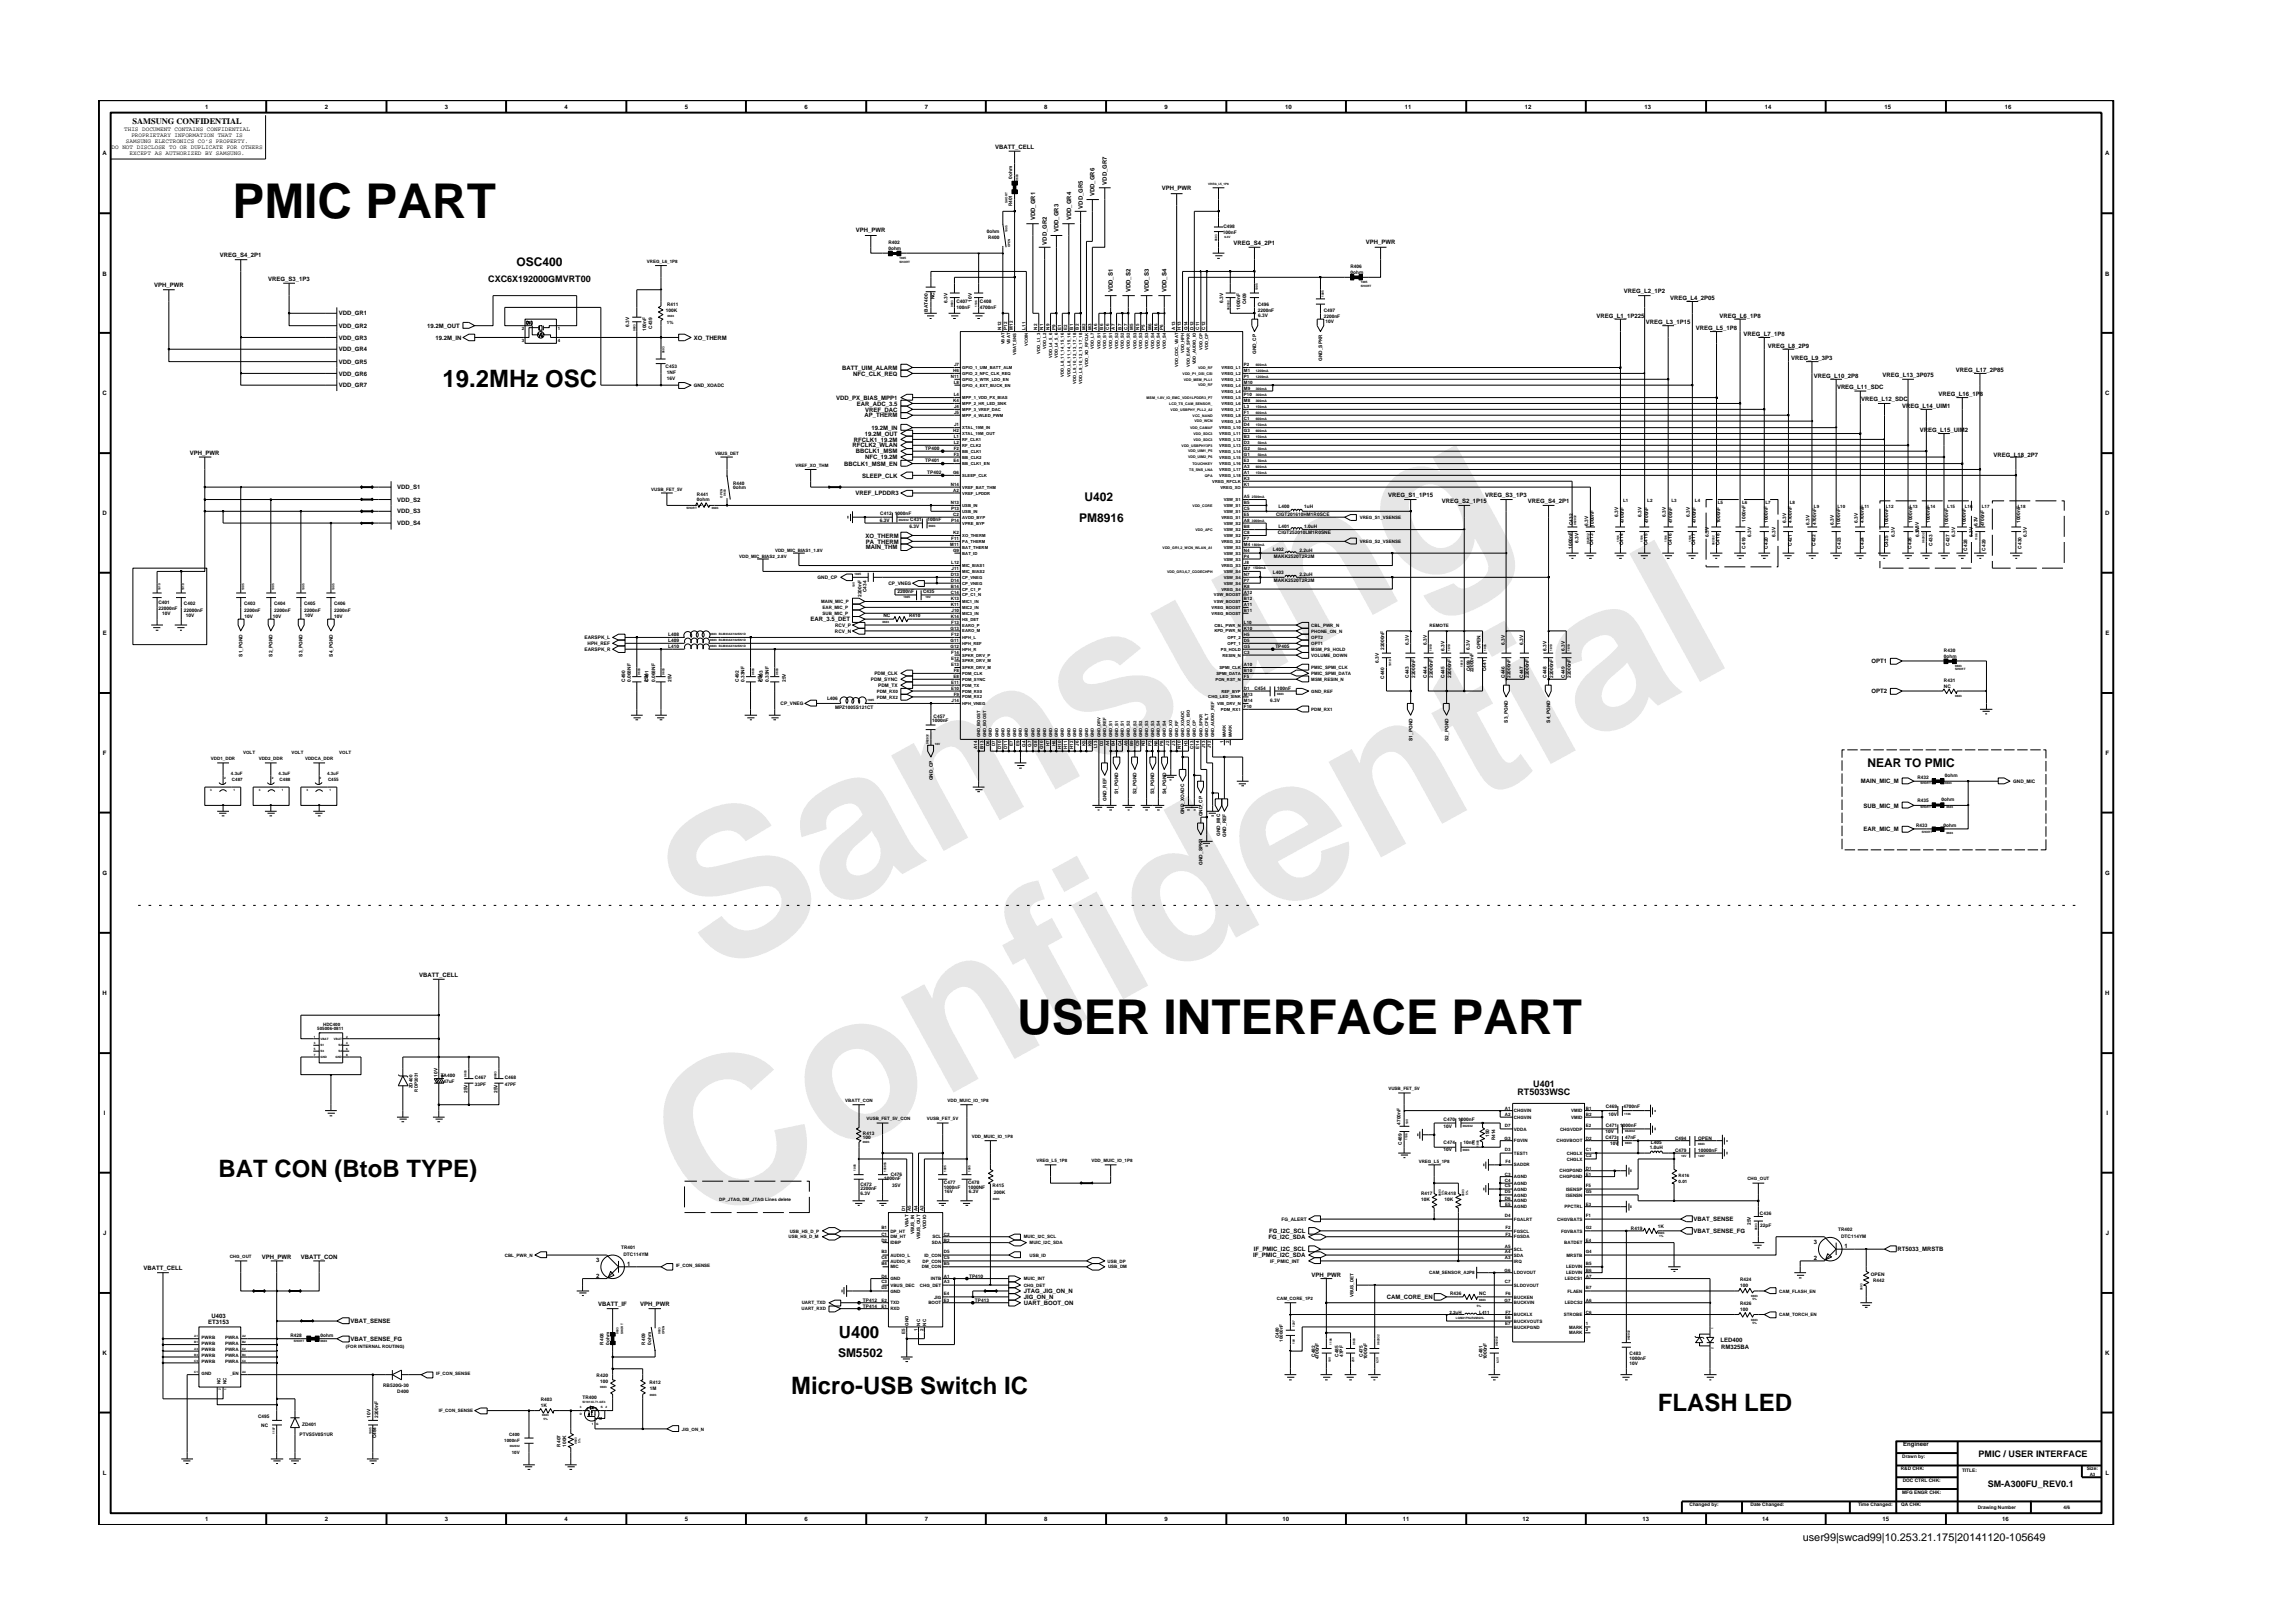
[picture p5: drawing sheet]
<svg xmlns="http://www.w3.org/2000/svg" width="297mm" height="210mm" viewBox="0 0 297 210" stroke-linecap="round" stroke-linejoin="round" font-family="sans-serif">
<defs><g id="words">
<g font-size="26.5" fill="#e6e6e6">
<text x="92.4" y="126.7" transform="rotate(-29 92.4 126.7)">Samsung</text>
<text x="91.1" y="159.4" transform="rotate(-29 91.1 159.4)">Confidential</text>
</g>
<g font-size="6.2">
<text x="30.1" y="28.3">PMIC PART</text>
<text x="131.7" y="134">USER INTERFACE PART</text>
</g>
<g font-size="3.1">
<text x="57.3" y="50.1">19.2MHz OSC</text>
<text x="28.3" y="152.4">BAT CON (BtoB TYPE)</text>
<text x="102.5" y="180.6">Micro-USB Switch IC</text>
<text x="214.7" y="182.7">FLASH LED</text>
</g>
<text font-size="2.2" x="108.7" y="173.3">U400</text>
<g font-size="1.6">
<text x="66.9" y="34.5">OSC400</text>
<text x="140.5" y="64.9">U402</text>
<text x="139.8" y="67.6">PM8916</text>
<text x="241.9" y="99.4">NEAR TO PMIC</text>
<text x="108.6" y="175.8">SM5502</text>
</g>
<text font-size="1.4" x="233.5" y="199.7">user99|swcad99|10.253.21.175|20141120-105649</text>
<g font-size="1.2">
<text x="63.2" y="36.5">CXC6X192000GMVRT00</text>
<text x="196.6" y="141.8">RT5033WSC</text>
<text x="198.6" y="140.8">U401</text>
<text x="256.3" y="188.8">PMIC / USER INTERFACE</text>
<text x="257.5" y="192.6">SM-A300FU_REV0.1</text>
</g>
<text font-size="1.1" x="17.2" y="16.1">SAMSUNG CONFIDENTIAL</text>
<g font-size=".8">
<text x="16.1" y="17">THIS DOCUMENT CONTAINS CONFIDENTIAL</text>
<text x="17" y="17.8">PROPRIETARY INFORMATION THAT IS</text>
<text x="26.6" y="14.1">1</text>
<text x="42.1" y="14.1">2</text>
<text x="57.6" y="14.1">3</text>
<text x="73.1" y="14.1">4</text>
<text x="88.7" y="14.1">5</text>
<text x="104.2" y="14.1">6</text>
<text x="119.8" y="14.1">7</text>
<text x="135.3" y="14.1">8</text>
<text x="150.9" y="14.1">9</text>
<text x="166.5" y="14.1">10</text>
<text x="182" y="14.1">11</text>
<text x="197.5" y="14.1">12</text>
<text x="213" y="14.1">13</text>
<text x="228.6" y="14.1">14</text>
<text x="244.1" y="14.1">15</text>
<text x="259.7" y="14.1">16</text>
<text x="13.3" y="20.1">A</text>
<text x="14.5" y="19.3">DO NOT DISCLOSE TO OR DUPLICATE FOR OTHERS</text>
<text x="16.3" y="18.5">SAMSUNG ELECTRONICS CO’S PROPERTY.</text>
<text x="16.8" y="20.1">EXCEPT AS AUTHORIZED BY SAMSUNG.</text>
<text x="128.9" y="19.4">VBATT_CELL</text>
<text x="143.4" y="23.9" transform="rotate(-90 143.4 23.9)">VDD_GR7</text>
<text x="272.7" y="20.1">A</text>
<text x="134.1" y="28.6" transform="rotate(-90 134.1 28.6)">VDD_GR1</text>
<text x="138.7" y="28.6" transform="rotate(-90 138.7 28.6)">VDD_GR4</text>
<text x="140.3" y="27" transform="rotate(-90 140.3 27)">VDD_GR5</text>
<text x="141.8" y="25.4" transform="rotate(-90 141.8 25.4)">VDD_GR6</text>
<text x="150.5" y="24.6">VPH_PWR</text>
<text x="13.3" y="35.7">B</text>
<text x="28.5" y="33.3">VREG_S4_2P1</text>
<text x="110.9" y="30">VPH_PWR</text>
<text x="135.6" y="31.7" transform="rotate(-90 135.6 31.7)">VDD_GR2</text>
<text x="137.1" y="30.1" transform="rotate(-90 137.1 30.1)">VDD_GR3</text>
<text x="159.8" y="31.7">VREG_S4_2P1</text>
<text x="176.9" y="31.6">VPH_PWR</text>
<text x="272.7" y="35.7">B</text>
<text x="20" y="37.2">VPH_PWR</text>
<text x="34.8" y="36.4">VREG_S3_1P3</text>
<text x="43.9" y="40.9">VDD_GR1</text>
<text x="144.2" y="37.9" transform="rotate(-90 144.2 37.9)">VDD_S1</text>
<text x="146.4" y="37.9" transform="rotate(-90 146.4 37.9)">VDD_S2</text>
<text x="148.8" y="37.9" transform="rotate(-90 148.8 37.9)">VDD_S3</text>
<text x="151.1" y="37.9" transform="rotate(-90 151.1 37.9)">VDD_S4</text>
<text x="206.8" y="41.2">VREG_L1_1P225</text>
<text x="210.4" y="38">VREG_L2_1P2</text>
<text x="213.2" y="42">VREG_L3_1P15</text>
<text x="216.3" y="38.8">VREG_L4_2P05</text>
<text x="222.7" y="41.2">VREG_L6_1P8</text>
<text x="43.9" y="45.5">VDD_GR4</text>
<text x="43.9" y="47.1">VDD_GR5</text>
<text x="43.9" y="44">VDD_GR3</text>
<text x="43.9" y="42.5">VDD_GR2</text>
<text x="55.3" y="42.5">19.2M_OUT</text>
<text x="56.4" y="44">19.2M_IN</text>
<text x="89.9" y="44">XO_THERM</text>
<text x="109.1" y="47.9">BATT_UIM_ALARM</text>
<text x="219.7" y="42.7">VREG_L5_1P8</text>
<text x="225.9" y="43.5">VREG_L7_1P8</text>
<text x="229" y="45.1">VREG_L8_2P9</text>
<text x="232" y="46.6">VREG_L9_3P3</text>
<text x="13.3" y="51.2">C</text>
<text x="43.9" y="48.7">VDD_GR6</text>
<text x="43.9" y="50.2">VDD_GR7</text>
<text x="108.3" y="51.8">VDD_PX_BIAS_MPP1</text>
<text x="110.5" y="48.7">NFC_CLK_REQ</text>
<text x="111" y="52.6">EAR_ADC_3.5</text>
<text x="112.1" y="53.3">VREF_DAC</text>
<text x="235" y="49">VREG_L10_2P8</text>
<text x="238" y="50.4">VREG_L11_SDC</text>
<text x="241.1" y="52">VREG_L12_SDC</text>
<text x="243.8" y="48.8">VREG_L13_3P075</text>
<text x="246.4" y="52.9">VREG_L14_UIM1</text>
<text x="251.1" y="51.4">VREG_L16_1P8</text>
<text x="253.4" y="48.2">VREG_L17_2P85</text>
<text x="272.7" y="51.2">C</text>
<text x="24.6" y="59">VPH_PWR</text>
<text x="110.5" y="58">RFCLK2_WLAN</text>
<text x="110.6" y="57.2">RFCLK1_19.2M</text>
<text x="110.9" y="58.7">BBCLK1_MSM</text>
<text x="112" y="54.1">AP_THERM</text>
<text x="112" y="56.4">19.2M_OUT</text>
<text x="112.1" y="59.5">NFC_19.2M</text>
<text x="112.9" y="55.7">19.2M_IN</text>
<text x="248.7" y="56">VREG_L15_UIM2</text>
<text x="258.2" y="59.2">VREG_L18_2P7</text>
<text x="51.4" y="65">VDD_S2</text>
<text x="51.4" y="63.4">VDD_S1</text>
<text x="109.4" y="60.3">BBCLK1_MSM_EN</text>
<text x="110.8" y="64.2">VREF_LPDDR3</text>
<text x="111.7" y="61.9">SLEEP_CLK</text>
<text x="179.8" y="64.4">VREG_S1_1P15</text>
<text x="186.8" y="65.2">VREG_S2_1P15</text>
<text x="192.4" y="64.4">VREG_S3_1P3</text>
<text x="197.9" y="65.2">VREG_S4_2P1</text>
<text x="13.3" y="66.8">D</text>
<text x="51.4" y="68">VDD_S4</text>
<text x="51.4" y="66.5">VDD_S3</text>
<text x="112.1" y="69.7">XO_THERM</text>
<text x="112.2" y="70.4">PA_THERM</text>
<text x="112.2" y="71.2">MAIN_THM</text>
<text x="272.7" y="66.8">D</text>
<text x="13.3" y="82.3">E</text>
<text x="105" y="80.5">EAR_3.5_DET</text>
<text x="272.7" y="82.3">E</text>
<text x="242.4" y="89.8">OPT2</text>
<text x="242.4" y="85.9">OPT1</text>
<text x="13.3" y="97.8">F</text>
<text x="241.1" y="101.5">MAIN_MIC_M</text>
<text x="272.8" y="97.8">F</text>
<text x="241.4" y="107.7">EAR_MIC_M</text>
<text x="241.4" y="104.6">SUB_MIC_M</text>
<text x="13.3" y="113.3">G</text>
<text x="272.7" y="113.3">G</text>
<text x="13.3" y="128.9">H</text>
<text x="54.3" y="126.5">VBATT_CELL</text>
<text x="272.7" y="128.9">H</text>
<text x="13.5" y="144.4">I</text>
<text x="272.9" y="144.4">I</text>
<text x="13.4" y="160">J</text>
<text x="164.3" y="160.5">FG_I2C_SDA</text>
<text x="164.4" y="159.7">FG_I2C_SCL</text>
<text x="219.4" y="159.7">VBAT_SENSE_FG</text>
<text x="219.4" y="158.2">VBAT_SENSE</text>
<text x="235" y="161.1">3</text>
<text x="239" y="161.7">1</text>
<text x="272.8" y="160">J</text>
<text x="18.6" y="164.6">VBATT_CELL</text>
<text x="33.9" y="163">VPH_PWR</text>
<text x="39" y="163">VBATT_CON</text>
<text x="77.2" y="163.5">3</text>
<text x="77.2" y="165.6">2</text>
<text x="81.2" y="163.9">1</text>
<text x="132.6" y="167.5">JTAG_JIG_ON_N</text>
<text x="162.3" y="162.9">IF_PMIC_I2C_SDA</text>
<text x="162.4" y="162.1">IF_PMIC_I2C_SCL</text>
<text x="169.9" y="165.4">VPH_PWR</text>
<text x="235" y="163.2">2</text>
<text x="245.8" y="162.1">RT5033_MRSTB</text>
<text x="26.9" y="171.5">ET3153</text>
<text x="27.4" y="170.7">U403</text>
<text x="45.4" y="173.7">VBAT_SENSE_FG</text>
<text x="45.4" y="171.4">VBAT_SENSE</text>
<text x="77.5" y="169.2">VBATT_IF</text>
<text x="82.9" y="169.2">VPH_PWR</text>
<text x="132.6" y="168.3">JIG_ON_N</text>
<text x="132.6" y="169.1">UART_BOOT_ON</text>
<text x="179.7" y="168.3">CAM_CORE_EN</text>
<text x="222.9" y="173.8">LED400</text>
<text x="13.3" y="175.5">K</text>
<text x="223" y="174.8">RM325BA</text>
<text x="272.7" y="175.5">K</text>
<text x="13.3" y="191.1">L</text>
<text x="246.5" y="187.3">Engineer</text>
<text x="272.8" y="191.1">L</text>
<text x="26.6" y="197.1">1</text>
<text x="42.1" y="197.1">2</text>
<text x="57.6" y="197.1">3</text>
<text x="73.1" y="197.1">4</text>
<text x="88.7" y="197.1">5</text>
<text x="104.2" y="197.1">6</text>
<text x="119.8" y="197.1">7</text>
<text x="135.3" y="197.1">8</text>
<text x="150.9" y="197.1">9</text>
<text x="166.1" y="197.1">10</text>
<text x="181.7" y="197.1">11</text>
<text x="197.2" y="197.1">12</text>
<text x="212.8" y="197.1">13</text>
<text x="228.3" y="197.1">14</text>
<text x="243.9" y="197.1">15</text>
<text x="259.4" y="197.1">16</text>
</g>
<g font-size=".6">
<text x="131.1" y="23.2" transform="rotate(-90 131.1 23.2)">0ohm</text>
<text x="131.1" y="26.7" transform="rotate(-90 131.1 26.7)">R401</text>
<text x="158.5" y="29.5">C498</text>
<text x="83.8" y="34">VREG_L6_1P8</text>
<text x="115.1" y="31.6">R402</text>
<text x="115.1" y="32.4">0ohm</text>
<text x="127.8" y="30.2">0ohm</text>
<text x="128" y="31">R400</text>
<text x="158.4" y="30.3">100nF</text>
<text x="174.9" y="35.5">0ohm</text>
<text x="174.9" y="34.7">R406</text>
<text x="86.3" y="40.4">100K</text>
<text x="86.4" y="41.9">1%</text>
<text x="86.4" y="39.7">R411</text>
<text x="120.2" y="40.4" transform="rotate(-90 120.2 40.4)">BAT400</text>
<text x="121" y="38.8" transform="rotate(-90 121 38.8)">NC</text>
<text x="122.7" y="39.2" transform="rotate(-90 122.7 39.2)">6.3V</text>
<text x="123.9" y="40">100nF</text>
<text x="123.9" y="39.2">C407</text>
<text x="125.9" y="39.1" transform="rotate(-90 125.9 39.1)">10V</text>
<text x="126.9" y="39.2">C408</text>
<text x="126.9" y="40">4700nF</text>
<text x="158.5" y="39.2" transform="rotate(-90 158.5 39.2)">6.3V</text>
<text x="160.7" y="40.1" transform="rotate(-90 160.7 40.1)">1000nF</text>
<text x="161.4" y="39.4" transform="rotate(-90 161.4 39.4)">C409</text>
<text x="162.9" y="39.7">C496</text>
<text x="162.9" y="40.4">2200nF</text>
<text x="163" y="41">6.3V</text>
<text x="171.5" y="41.2">2200nF</text>
<text x="171.5" y="40.4">C497</text>
<text x="171.7" y="41.8">10V</text>
<text x="67.6" y="42.7">2</text>
<text x="67.6" y="44.3">3</text>
<text x="72.2" y="44.3">4</text>
<text x="72.2" y="42.7">1</text>
<text x="81.5" y="42.4" transform="rotate(-90 81.5 42.4)">6.3V</text>
<text x="83.7" y="42.9" transform="rotate(-90 83.7 42.9)">100nF</text>
<text x="84.5" y="42.6" transform="rotate(-90 84.5 42.6)">C439</text>
<text x="86.2" y="47.6">C453</text>
<text x="123.6" y="47.4">J7</text>
<text x="129.7" y="42.7" transform="rotate(-90 129.7 42.7)">N12</text>
<text x="130.5" y="42.7" transform="rotate(-90 130.5 42.7)">P12</text>
<text x="131.2" y="42.7" transform="rotate(-90 131.2 42.7)">M12</text>
<text x="132.8" y="42.7" transform="rotate(-90 132.8 42.7)">L11</text>
<text x="134.4" y="42.7" transform="rotate(-90 134.4 42.7)">N2</text>
<text x="135.1" y="42.7" transform="rotate(-90 135.1 42.7)">N1</text>
<text x="136" y="42.7" transform="rotate(-90 136 42.7)">N9</text>
<text x="136.7" y="42.7" transform="rotate(-90 136.7 42.7)">P9</text>
<text x="137.5" y="42.7" transform="rotate(-90 137.5 42.7)">E1</text>
<text x="138.2" y="42.7" transform="rotate(-90 138.2 42.7)">E2</text>
<text x="139" y="42.7" transform="rotate(-90 139 42.7)">B1</text>
<text x="139.8" y="42.7" transform="rotate(-90 139.8 42.7)">B2</text>
<text x="140.6" y="42.7" transform="rotate(-90 140.6 42.7)">M2</text>
<text x="141.4" y="42.7" transform="rotate(-90 141.4 42.7)">M3</text>
<text x="142.1" y="42.7" transform="rotate(-90 142.1 42.7)">A6</text>
<text x="142.9" y="42.7" transform="rotate(-90 142.9 42.7)">B6</text>
<text x="143.7" y="42.7" transform="rotate(-90 143.7 42.7)">C6</text>
<text x="144.4" y="42.7" transform="rotate(-90 144.4 42.7)">A7</text>
<text x="145.3" y="42.7" transform="rotate(-90 145.3 42.7)">B7</text>
<text x="146" y="42.7" transform="rotate(-90 146 42.7)">C7</text>
<text x="146.8" y="42.7" transform="rotate(-90 146.8 42.7)">M5</text>
<text x="147.6" y="42.7" transform="rotate(-90 147.6 42.7)">N5</text>
<text x="148.3" y="42.7" transform="rotate(-90 148.3 42.7)">P5</text>
<text x="149.2" y="42.7" transform="rotate(-90 149.2 42.7)">M6</text>
<text x="149.9" y="42.7" transform="rotate(-90 149.9 42.7)">N6</text>
<text x="150.7" y="42.7" transform="rotate(-90 150.7 42.7)">P6</text>
<text x="152.2" y="42.7" transform="rotate(-90 152.2 42.7)">A13</text>
<text x="153" y="42.7" transform="rotate(-90 153 42.7)">H13</text>
<text x="153.8" y="42.7" transform="rotate(-90 153.8 42.7)">G14</text>
<text x="154.6" y="42.7" transform="rotate(-90 154.6 42.7)">D12</text>
<text x="155.3" y="42.7" transform="rotate(-90 155.3 42.7)">C11</text>
<text x="156.1" y="42.7" transform="rotate(-90 156.1 42.7)">C12</text>
<text x="161.1" y="47.4">P2</text>
<text x="162.7" y="45.9" transform="rotate(-90 162.7 45.9)">GND_CP</text>
<text x="171.3" y="46.7" transform="rotate(-90 171.3 46.7)">GND_SPKR</text>
<text x="86.4" y="49.2">16V</text>
<text x="86.4" y="48.4">1NF</text>
<text x="89.9" y="50.1">GND_XOADC</text>
<text x="123.2" y="49">N11</text>
<text x="123.5" y="52.1">K4</text>
<text x="123.5" y="48.2">H6</text>
<text x="123.6" y="51.3">L4</text>
<text x="123.6" y="49.8">L8</text>
<text x="123.6" y="52.8">J4</text>
<text x="123.6" y="53.7">J5</text>
<text x="161.1" y="49">P1</text>
<text x="161.1" y="51.3">P10</text>
<text x="161.1" y="52.1">M8</text>
<text x="161.1" y="50.5">M9</text>
<text x="161.1" y="48.2">M1</text>
<text x="161.1" y="49.8">M10</text>
<text x="161.1" y="52.8">L3</text>
<text x="161.1" y="53.7">F1</text>
<text x="92.6" y="58.9">VBUS_DET</text>
<text x="119.9" y="58.3">TP400</text>
<text x="119.9" y="59.9">TP401</text>
<text x="123.5" y="56">H2</text>
<text x="123.5" y="59.8">E4</text>
<text x="123.6" y="56.7">L1</text>
<text x="123.6" y="57.5">L2</text>
<text x="123.6" y="58.3">F2</text>
<text x="123.6" y="59.1">F3</text>
<text x="123.6" y="55.2">J1</text>
<text x="161.1" y="56">G3</text>
<text x="161.1" y="59.1">G1</text>
<text x="161.1" y="58.3">G2</text>
<text x="161.1" y="59.8">E3</text>
<text x="161.1" y="57.5">D3</text>
<text x="161.1" y="55.2">D4</text>
<text x="161.1" y="56.7">B3</text>
<text x="161.1" y="54.4">C1</text>
<text x="84.3" y="63.6">VUSB_FET_5V</text>
<text x="90.3" y="64.2">R441</text>
<text x="90.3" y="65">0ohm</text>
<text x="95" y="63.4">0ohm</text>
<text x="95" y="62.8">R440</text>
<text x="103" y="60.4">VREF_XO_THM</text>
<text x="120.1" y="61.4">TP402</text>
<text x="123.2" y="65.3">N13</text>
<text x="123.2" y="63">N14</text>
<text x="123.5" y="61.4">G6</text>
<text x="123.5" y="63.7">A2</text>
<text x="161.1" y="62.2">K3</text>
<text x="161.1" y="63">K1</text>
<text x="161.1" y="65.3">B5</text>
<text x="161.1" y="60.6">A3</text>
<text x="161.1" y="64.5">A5</text>
<text x="161.1" y="61.4">A1</text>
<text x="165.6" y="65.8">L400</text>
<text x="168.9" y="65.8">1uH</text>
<text x="210.3" y="65.1">L1</text>
<text x="213.4" y="65.1">L2</text>
<text x="216.5" y="65.1">L3</text>
<text x="219.6" y="65.1">L4</text>
<text x="222.5" y="65.3">L5</text>
<text x="225.7" y="65.3">L6</text>
<text x="228.7" y="65.3">L7</text>
<text x="231.8" y="65.3">L8</text>
<text x="235" y="65.8">L9</text>
<text x="238" y="65.8">L10</text>
<text x="241.2" y="65.8">L11</text>
<text x="244.3" y="65.8">L12</text>
<text x="247.4" y="65.8">L13</text>
<text x="249.7" y="65.8">L14</text>
<text x="252.3" y="65.8">L15</text>
<text x="254.5" y="65.8">L16</text>
<text x="256.7" y="65.8">L17</text>
<text x="261.4" y="65.8">L18</text>
<text x="100.4" y="71.5">VDD_MIC_BIAS1_1.8V</text>
<text x="114" y="67.6">6.3V</text>
<text x="114" y="66.7">C412</text>
<text x="115.9" y="66.7">1000nF</text>
<text x="117.8" y="68.4">6.3V</text>
<text x="117.9" y="67.5">C431</text>
<text x="120.2" y="67.5">100nF</text>
<text x="123.1" y="70.7">M11</text>
<text x="123.2" y="66">P13</text>
<text x="123.2" y="67.6">P14</text>
<text x="123.2" y="69.9">F11</text>
<text x="123.5" y="71.5">G9</text>
<text x="123.5" y="69.2">K2</text>
<text x="123.5" y="66.9">C2</text>
<text x="161.1" y="71.5">N4</text>
<text x="161.1" y="70.7">M4</text>
<text x="161.1" y="69.9">F7</text>
<text x="161.1" y="66.9">E5</text>
<text x="161.1" y="69.2">C8</text>
<text x="161.1" y="66">C5</text>
<text x="161.1" y="68.4">B8</text>
<text x="161.1" y="67.6">A8</text>
<text x="164.9" y="71.3">L402</text>
<text x="165.3" y="66.9">CIGT201610HM1R0SCE</text>
<text x="165.5" y="69.2">CIGT252010LM1R0SNE</text>
<text x="165.6" y="68.4">L401</text>
<text x="168.3" y="71.5">2.2uH</text>
<text x="168.9" y="68.4">1.0uH</text>
<text x="176.1" y="70.3">VREG_S2_VSENSE</text>
<text x="176.1" y="67.2">VREG_S1_VSENSE</text>
<text x="203.7" y="71.1" transform="rotate(-90 203.7 71.1)">1000nF</text>
<text x="203.7" y="68" transform="rotate(-90 203.7 68)">C432</text>
<text x="204.5" y="70.3" transform="rotate(-90 204.5 70.3)">6.3V</text>
<text x="205.7" y="68.1" transform="rotate(-90 205.7 68.1)">6.3V</text>
<text x="206.4" y="70.6" transform="rotate(-90 206.4 70.6)">C413</text>
<text x="206.5" y="68.2" transform="rotate(-90 206.5 68.2)">1000nF</text>
<text x="209.6" y="66.9" transform="rotate(-90 209.6 66.9)">6.3V</text>
<text x="210.3" y="70.6" transform="rotate(-90 210.3 70.6)">C414</text>
<text x="210.4" y="67.8" transform="rotate(-90 210.4 67.8)">4700nF</text>
<text x="212.7" y="66.9" transform="rotate(-90 212.7 66.9)">6.3V</text>
<text x="213.4" y="70.6" transform="rotate(-90 213.4 70.6)">C415</text>
<text x="213.5" y="67.8" transform="rotate(-90 213.5 67.8)">4700nF</text>
<text x="215.8" y="66.9" transform="rotate(-90 215.8 66.9)">6.3V</text>
<text x="216.6" y="70.6" transform="rotate(-90 216.6 70.6)">C416</text>
<text x="216.6" y="67.8" transform="rotate(-90 216.6 67.8)">4700nF</text>
<text x="218.9" y="66.9" transform="rotate(-90 218.9 66.9)">6.3V</text>
<text x="219.6" y="70.6" transform="rotate(-90 219.6 70.6)">C417</text>
<text x="219.7" y="67.8" transform="rotate(-90 219.7 67.8)">4700nF</text>
<text x="221.4" y="69.5" transform="rotate(-90 221.4 69.5)">6.3V</text>
<text x="222.7" y="70.6" transform="rotate(-90 222.7 70.6)">C418</text>
<text x="222.8" y="67.8" transform="rotate(-90 222.8 67.8)">1000nF</text>
<text x="226.1" y="71.1" transform="rotate(-90 226.1 71.1)">C419</text>
<text x="226.1" y="67.6" transform="rotate(-90 226.1 67.6)">1000nF</text>
<text x="226.9" y="69.5" transform="rotate(-90 226.9 69.5)">6.3V</text>
<text x="229" y="71.1" transform="rotate(-90 229 71.1)">C420</text>
<text x="229" y="67.8" transform="rotate(-90 229 67.8)">1000nF</text>
<text x="230" y="69.5" transform="rotate(-90 230 69.5)">6.3V</text>
<text x="231.4" y="67.8" transform="rotate(-90 231.4 67.8)">6.3V</text>
<text x="232.1" y="70.7" transform="rotate(-90 232.1 70.7)">C421</text>
<text x="232.1" y="67.8" transform="rotate(-90 232.1 67.8)">4700nF</text>
<text x="234.4" y="68" transform="rotate(-90 234.4 68)">6.3V</text>
<text x="235.2" y="70.7" transform="rotate(-90 235.2 70.7)">C422</text>
<text x="235.3" y="68" transform="rotate(-90 235.3 68)">4700nF</text>
<text x="237.5" y="68" transform="rotate(-90 237.5 68)">6.3V</text>
<text x="238.4" y="68" transform="rotate(-90 238.4 68)">1000nF</text>
<text x="238.5" y="71.1" transform="rotate(-90 238.5 71.1)">C423</text>
<text x="240.7" y="67.8" transform="rotate(-90 240.7 67.8)">6.3V</text>
<text x="241.4" y="71.1" transform="rotate(-90 241.4 71.1)">C424</text>
<text x="241.4" y="67.8" transform="rotate(-90 241.4 67.8)">4700nF</text>
<text x="244.6" y="70.9" transform="rotate(-90 244.6 70.9)">C425</text>
<text x="244.6" y="68" transform="rotate(-90 244.6 68)">1000nF</text>
<text x="245.5" y="69.5" transform="rotate(-90 245.5 69.5)">6.3V</text>
<text x="247.6" y="71.1" transform="rotate(-90 247.6 71.1)">C426</text>
<text x="247.7" y="67.8" transform="rotate(-90 247.7 67.8)">1000nF</text>
<text x="248.6" y="68.9" transform="rotate(-90 248.6 68.9)">6.3V</text>
<text x="248.6" y="69.5" transform="rotate(-90 248.6 69.5)">6.3V</text>
<text x="250" y="67.8" transform="rotate(-90 250 67.8)">1000nF</text>
<text x="250.3" y="70.7" transform="rotate(-90 250.3 70.7)">C433</text>
<text x="252.4" y="68" transform="rotate(-90 252.4 68)">1000nF</text>
<text x="252.5" y="70.7" transform="rotate(-90 252.5 70.7)">C427</text>
<text x="253.3" y="69.5" transform="rotate(-90 253.3 69.5)">6.3V</text>
<text x="254.7" y="68" transform="rotate(-90 254.7 68)">1000nF</text>
<text x="254.8" y="71.3" transform="rotate(-90 254.8 71.3)">C428</text>
<text x="255.6" y="69.5" transform="rotate(-90 255.6 69.5)">6.3V</text>
<text x="256.2" y="68.2" transform="rotate(-90 256.2 68.2)">6.3V</text>
<text x="257" y="68.2" transform="rotate(-90 257 68.2)">4700nF</text>
<text x="257.2" y="71.3" transform="rotate(-90 257.2 71.3)">C429</text>
<text x="261.7" y="67.8" transform="rotate(-90 261.7 67.8)">1000nF</text>
<text x="261.8" y="71.1" transform="rotate(-90 261.8 71.1)">C430</text>
<text x="262.6" y="69.5" transform="rotate(-90 262.6 69.5)">6.3V</text>
<text x="95.7" y="72.3">VDD_MIC_BIAS2_2.8V</text>
<text x="105.9" y="75">GND_CP</text>
<text x="111.6" y="77.3" transform="rotate(-90 111.6 77.3)">2200nF</text>
<text x="112.2" y="76.7" transform="rotate(-90 112.2 76.7)">C434</text>
<text x="115.1" y="75.8">CP_VNEG</text>
<text x="116.3" y="76.8">2200nF</text>
<text x="119.6" y="76.8">C435</text>
<text x="123.2" y="77.7">K13</text>
<text x="123.2" y="74.6">D13</text>
<text x="123.2" y="75.4">D14</text>
<text x="123.2" y="76.9">C14</text>
<text x="123.2" y="76.2">B14</text>
<text x="123.2" y="73.1">L12</text>
<text x="123.3" y="73.8">J11</text>
<text x="161.1" y="75.4">P7</text>
<text x="161.1" y="72.3">P4</text>
<text x="161.1" y="74.6">N7</text>
<text x="161.1" y="73.8">M7</text>
<text x="161.1" y="76.2">K8</text>
<text x="161.1" y="73.1">J8</text>
<text x="161.1" y="77.7">B12</text>
<text x="161.1" y="76.9">A12</text>
<text x="164.9" y="74.4">L403</text>
<text x="165" y="72.3">MAKK2520T2R2M</text>
<text x="165" y="75.4">MAKK2520T2R2M</text>
<text x="168.3" y="74.6">2.2uH</text>
<text x="20.5" y="78.3">C401</text>
<text x="20.5" y="79">22000nF</text>
<text x="21" y="79.7">10V</text>
<text x="23.8" y="79.3">22000nF</text>
<text x="23.8" y="78.4">C402</text>
<text x="24.1" y="79.9">10V</text>
<text x="31.6" y="79.3">2200nF</text>
<text x="31.6" y="78.4">C403</text>
<text x="31.7" y="80.1">10V</text>
<text x="35.3" y="80.1">10V</text>
<text x="35.5" y="79.3">2200nF</text>
<text x="35.5" y="78.4">C404</text>
<text x="39.4" y="79.3">2200nF</text>
<text x="39.4" y="78.4">C405</text>
<text x="39.5" y="79.9">10V</text>
<text x="43.3" y="80.1">10V</text>
<text x="43.3" y="79.3">2200nF</text>
<text x="43.3" y="78.4">C406</text>
<text x="75.7" y="82.8">EARSPK_L</text>
<text x="76.1" y="83.6">HPH_REF</text>
<text x="86.6" y="82.4">L408</text>
<text x="86.6" y="83.1">L409</text>
<text x="86.6" y="83.9">L410</text>
<text x="106.4" y="78.1">MAIN_MIC_P</text>
<text x="106.5" y="79.7">SUB_MIC_P</text>
<text x="106.5" y="78.9">EAR_MIC_P</text>
<text x="108.2" y="82">RCV_N</text>
<text x="108.2" y="81.2">RCV_P</text>
<text x="114.4" y="79.9">NC</text>
<text x="117.8" y="79.9">R410</text>
<text x="123.1" y="83.1">G11</text>
<text x="123.1" y="83.9">G12</text>
<text x="123.1" y="81.6">G13</text>
<text x="123.2" y="78.5">K11</text>
<text x="123.2" y="80.1">K14</text>
<text x="123.2" y="82.4">F12</text>
<text x="123.2" y="80.8">F13</text>
<text x="123.3" y="79.2">J10</text>
<text x="161.1" y="80.8">L10</text>
<text x="161.1" y="81.6">K10</text>
<text x="161.1" y="82.4">H5</text>
<text x="161.1" y="83.9">G5</text>
<text x="161.1" y="83.1">D5</text>
<text x="161.1" y="79.2">B11</text>
<text x="161.1" y="78.5">A11</text>
<text x="165.2" y="83.9">TP405</text>
<text x="169.9" y="81.2">CBL_PWR_N</text>
<text x="169.9" y="81.9">PHONE_ON_N</text>
<text x="169.9" y="82.8">OPT2</text>
<text x="169.9" y="83.6">OPT1</text>
<text x="182.5" y="83.5" transform="rotate(-90 182.5 83.5)">6.3V</text>
<text x="184.9" y="83.5" transform="rotate(-90 184.9 83.5)">6.3V</text>
<text x="185.2" y="81.2">REMOTE</text>
<text x="194.9" y="83.5" transform="rotate(-90 194.9 83.5)">6.3V</text>
<text x="197.3" y="83.5" transform="rotate(-90 197.3 83.5)">6.3V</text>
<text x="31.4" y="85.1" transform="rotate(-90 31.4 85.1)">S1_PGND</text>
<text x="35.3" y="85.1" transform="rotate(-90 35.3 85.1)">S2_PGND</text>
<text x="39.2" y="85.1" transform="rotate(-90 39.2 85.1)">S3_PGND</text>
<text x="43.1" y="85.1" transform="rotate(-90 43.1 85.1)">S4_PGND</text>
<text x="75.7" y="84.3">EARSPK_R</text>
<text x="81" y="88.3" transform="rotate(-90 81 88.3)">C490</text>
<text x="81.7" y="88.3" transform="rotate(-90 81.7 88.3)">0.068NF</text>
<text x="83.9" y="88.3" transform="rotate(-90 83.9 88.3)">25V</text>
<text x="84" y="88.3" transform="rotate(-90 84 88.3)">C491</text>
<text x="84.9" y="88.3" transform="rotate(-90 84.9 88.3)">0.068NF</text>
<text x="87" y="88.3" transform="rotate(-90 87 88.3)">25V</text>
<text x="95.7" y="88.3" transform="rotate(-90 95.7 88.3)">C492</text>
<text x="96.5" y="88.3" transform="rotate(-90 96.5 88.3)">0.33NF</text>
<text x="98.7" y="88.3" transform="rotate(-90 98.7 88.3)">25V</text>
<text x="98.8" y="88.3" transform="rotate(-90 98.8 88.3)">C493</text>
<text x="99.6" y="88.3" transform="rotate(-90 99.6 88.3)">0.33NF</text>
<text x="101.8" y="88.3" transform="rotate(-90 101.8 88.3)">25V</text>
<text x="112.8" y="88.2">PDM_SYNC</text>
<text x="113.3" y="87.5">PDM_CLK</text>
<text x="113.6" y="89.7">PDM_RX0</text>
<text x="113.8" y="89">PDM_TX</text>
<text x="123.2" y="89.4">E10</text>
<text x="123.2" y="88.5">E11</text>
<text x="123.2" y="85.5">E12</text>
<text x="123.2" y="86.3">E13</text>
<text x="123.2" y="84.7">F14</text>
<text x="123.5" y="87.8">E8</text>
<text x="123.6" y="87">F8</text>
<text x="161.1" y="87.8">F5</text>
<text x="161.1" y="89.4">D1</text>
<text x="161.1" y="84.7">C3</text>
<text x="161.1" y="87">B10</text>
<text x="161.1" y="86.3">A10</text>
<text x="162.5" y="89.4">C454</text>
<text x="165.5" y="89.4">100nF</text>
<text x="169.9" y="89.7">GND_REF</text>
<text x="169.9" y="84.3">MSM_PS_HOLD</text>
<text x="169.9" y="85.1">VOLUME_DOWN</text>
<text x="169.9" y="88.2">MSM_RESIN_N</text>
<text x="169.9" y="86.7">PMIC_SPMI_CLK</text>
<text x="169.9" y="87.4">PMIC_SPMI_DATA</text>
<text x="178.6" y="85.9" transform="rotate(-90 178.6 85.9)">6.3V</text>
<text x="179.3" y="88" transform="rotate(-90 179.3 88)">C440</text>
<text x="179.3" y="84.2" transform="rotate(-90 179.3 84.2)">22000nF</text>
<text x="182.5" y="87.8" transform="rotate(-90 182.5 87.8)">C443</text>
<text x="183.3" y="87.8" transform="rotate(-90 183.3 87.8)">22000nF</text>
<text x="184.9" y="87.8" transform="rotate(-90 184.9 87.8)">C444</text>
<text x="185.6" y="87.8" transform="rotate(-90 185.6 87.8)">22000nF</text>
<text x="187.1" y="87.8" transform="rotate(-90 187.1 87.8)">C445</text>
<text x="187.1" y="84.3" transform="rotate(-90 187.1 84.3)">6.3V</text>
<text x="188" y="87.8" transform="rotate(-90 188 87.8)">22000nF</text>
<text x="190.4" y="84.2" transform="rotate(-90 190.4 84.2)">6.3V</text>
<text x="190.4" y="87" transform="rotate(-90 190.4 87)">C499</text>
<text x="190.9" y="87.1" transform="rotate(-90 190.9 87.1)">22000nF</text>
<text x="191.8" y="84.1" transform="rotate(-90 191.8 84.1)">OPEN</text>
<text x="192.5" y="86.9" transform="rotate(-90 192.5 86.9)">C441</text>
<text x="194.9" y="87.8" transform="rotate(-90 194.9 87.8)">C446</text>
<text x="195.7" y="87.8" transform="rotate(-90 195.7 87.8)">22000nF</text>
<text x="197.3" y="87.8" transform="rotate(-90 197.3 87.8)">C447</text>
<text x="198.1" y="87.8" transform="rotate(-90 198.1 87.8)">22000nF</text>
<text x="200.3" y="87.8" transform="rotate(-90 200.3 87.8)">C448</text>
<text x="200.3" y="84.3" transform="rotate(-90 200.3 84.3)">6.3V</text>
<text x="201.2" y="87.8" transform="rotate(-90 201.2 87.8)">22000nF</text>
<text x="202.7" y="87.8" transform="rotate(-90 202.7 87.8)">C449</text>
<text x="202.7" y="84.3" transform="rotate(-90 202.7 84.3)">6.3V</text>
<text x="203.5" y="87.8" transform="rotate(-90 203.5 87.8)">22000nF</text>
<text x="251.8" y="85.2">0ohm</text>
<text x="251.8" y="84.4">R430</text>
<text x="251.8" y="88.3">R431</text>
<text x="251.8" y="89.1">NC</text>
<text x="101.1" y="91.4">CP_VNEG</text>
<text x="107.1" y="90.7">L406</text>
<text x="108.2" y="91.9">MPZ1005S121CT</text>
<text x="113.6" y="90.5">PDM_RX2</text>
<text x="120.7" y="93.5">1000nF</text>
<text x="120.9" y="93.1">C457</text>
<text x="123.3" y="90.9">J14</text>
<text x="123.6" y="90.2">F9</text>
<text x="161.1" y="90.2">M13</text>
<text x="161.1" y="90.9">M14</text>
<text x="161.1" y="91.7">F10</text>
<text x="164.5" y="91">6.3V</text>
<text x="169.9" y="92.1">PDM_RX1</text>
<text x="183" y="96" transform="rotate(-90 183 96)">S1_PGND</text>
<text x="187.6" y="96" transform="rotate(-90 187.6 96)">S2_PGND</text>
<text x="195.3" y="93.6" transform="rotate(-90 195.3 93.6)">S3_PGND</text>
<text x="200.8" y="93.6" transform="rotate(-90 200.8 93.6)">S4_PGND</text>
<text x="27.3" y="98.5">VDD1_DDR</text>
<text x="29.9" y="100.4">4.3uF</text>
<text x="30" y="101.2">C487</text>
<text x="31.5" y="97.7">VOLT</text>
<text x="33.5" y="98.5">VDD2_DDR</text>
<text x="36.1" y="100.4">4.3uF</text>
<text x="36.2" y="101.2">C488</text>
<text x="37.8" y="97.7">VOLT</text>
<text x="39.5" y="98.5">VDDCA_DDR</text>
<text x="42.4" y="100.4">4.3uF</text>
<text x="42.5" y="101.2">C455</text>
<text x="43.9" y="97.7">VOLT</text>
<text x="120.8" y="101.1" transform="rotate(-90 120.8 101.1)">GND_CP</text>
<text x="126.6" y="97" transform="rotate(-90 126.6 97)">A14</text>
<text x="127.4" y="97" transform="rotate(-90 127.4 97)">B13</text>
<text x="128.2" y="96.7" transform="rotate(-90 128.2 96.7)">D6</text>
<text x="128.9" y="96.7" transform="rotate(-90 128.9 96.7)">D7</text>
<text x="129.7" y="97" transform="rotate(-90 129.7 97)">D10</text>
<text x="130.5" y="97" transform="rotate(-90 130.5 97)">D11</text>
<text x="131.2" y="96.7" transform="rotate(-90 131.2 96.7)">E7</text>
<text x="132.1" y="96.7" transform="rotate(-90 132.1 96.7)">E9</text>
<text x="132.8" y="96.7" transform="rotate(-90 132.8 96.7)">G4</text>
<text x="133.6" y="96.7" transform="rotate(-90 133.6 96.7)">G7</text>
<text x="134.4" y="96.7" transform="rotate(-90 134.4 96.7)">G8</text>
<text x="135.1" y="97.1" transform="rotate(-90 135.1 97.1)">G10</text>
<text x="136" y="96.7" transform="rotate(-90 136 96.7)">H7</text>
<text x="136.7" y="96.7" transform="rotate(-90 136.7 96.7)">H8</text>
<text x="137.5" y="97" transform="rotate(-90 137.5 97)">H10</text>
<text x="138.2" y="97" transform="rotate(-90 138.2 97)">H11</text>
<text x="139" y="97" transform="rotate(-90 139 97)">H12</text>
<text x="139.8" y="96.6" transform="rotate(-90 139.8 96.6)">J6</text>
<text x="140.6" y="96.7" transform="rotate(-90 140.6 96.7)">K5</text>
<text x="141.4" y="96.7" transform="rotate(-90 141.4 96.7)">K9</text>
<text x="142.1" y="97" transform="rotate(-90 142.1 97)">L13</text>
<text x="142.9" y="96.7" transform="rotate(-90 142.9 96.7)">D2</text>
<text x="143.7" y="96.7" transform="rotate(-90 143.7 96.7)">A4</text>
<text x="144.4" y="96.7" transform="rotate(-90 144.4 96.7)">B4</text>
<text x="145.3" y="96.7" transform="rotate(-90 145.3 96.7)">C4</text>
<text x="146" y="96.7" transform="rotate(-90 146 96.7)">A9</text>
<text x="146.8" y="96.7" transform="rotate(-90 146.8 96.7)">B9</text>
<text x="147.6" y="96.7" transform="rotate(-90 147.6 96.7)">C9</text>
<text x="148.3" y="96.7" transform="rotate(-90 148.3 96.7)">N3</text>
<text x="149.2" y="96.7" transform="rotate(-90 149.2 96.7)">P3</text>
<text x="149.9" y="96.7" transform="rotate(-90 149.9 96.7)">N8</text>
<text x="150.7" y="96.7" transform="rotate(-90 150.7 96.7)">P8</text>
<text x="151.5" y="96.6" transform="rotate(-90 151.5 96.6)">J2</text>
<text x="152.2" y="96.6" transform="rotate(-90 152.2 96.6)">J3</text>
<text x="153" y="97" transform="rotate(-90 153 97)">N10</text>
<text x="153.8" y="96.7" transform="rotate(-90 153.8 96.7)">H3</text>
<text x="154.6" y="97" transform="rotate(-90 154.6 97)">C13</text>
<text x="155.3" y="97" transform="rotate(-90 155.3 97)">E14</text>
<text x="156.1" y="96.9" transform="rotate(-90 156.1 96.9)">J13</text>
<text x="156.9" y="96.9" transform="rotate(-90 156.9 96.9)">J12</text>
<text x="158.5" y="96.3" transform="rotate(-90 158.5 96.3)">1</text>
<text x="159.2" y="96.3" transform="rotate(-90 159.2 96.3)">2</text>
<text x="248.4" y="100.9">R432</text>
<text x="251.9" y="100.6">0ohm</text>
<text x="260.8" y="101.4">GND_MIC</text>
<text x="143.3" y="103.8" transform="rotate(-90 143.3 103.8)">GND_REF</text>
<text x="144.9" y="102.9" transform="rotate(-90 144.9 102.9)">S1_PGND</text>
<text x="147.2" y="102.9" transform="rotate(-90 147.2 102.9)">S2_PGND</text>
<text x="149.5" y="102.9" transform="rotate(-90 149.5 102.9)">S3_PGND</text>
<text x="151" y="102.9" transform="rotate(-90 151 102.9)">S4_PGND</text>
<text x="153.4" y="105.5" transform="rotate(-90 153.4 105.5)">GND_XOADC</text>
<text x="155.8" y="105.7" transform="rotate(-90 155.8 105.7)">GND_CP</text>
<text x="248.2" y="107.1">R433</text>
<text x="248.4" y="103.9">R435</text>
<text x="251.5" y="103.8">0ohm</text>
<text x="251.8" y="107.1">0ohm</text>
<text x="155.8" y="112" transform="rotate(-90 155.8 112)">GND_SPKR</text>
<text x="158.1" y="108.3" transform="rotate(-90 158.1 108.3)">GND_MIC</text>
<text x="158.8" y="108.4" transform="rotate(-90 158.8 108.4)">GND_REF</text>
<text x="41.1" y="133.5">505006-0811</text>
<text x="41.9" y="132.9">HDC400</text>
<text x="53.5" y="141" transform="rotate(-90 53.5 141)">ZD400</text>
<text x="54.1" y="141.4" transform="rotate(-90 54.1 141.4)">RDP2031</text>
<text x="56.7" y="139.5" transform="rotate(-90 56.7 139.5)">10V</text>
<text x="57.1" y="139.5">TA400</text>
<text x="57.4" y="140.2">47uF</text>
<text x="60.6" y="141.6" transform="rotate(-90 60.6 141.6)">25V</text>
<text x="61.5" y="140.7">33PF</text>
<text x="61.5" y="139.8">C467</text>
<text x="64.5" y="141.6" transform="rotate(-90 64.5 141.6)">25V</text>
<text x="65.4" y="140.7">47PF</text>
<text x="65.4" y="139.8">C468</text>
<text x="109.5" y="142.8">VBATT_CON</text>
<text x="122.7" y="142.7">VDD_MUIC_IO_1P8</text>
<text x="179.9" y="141.2">VUSB_FET_5V</text>
<text x="194.9" y="143.8">A1</text>
<text x="205.4" y="143.8">B1</text>
<text x="208" y="143.6">C469</text>
<text x="210.3" y="143.6">4700nF</text>
<text x="111.8" y="147">R413</text>
<text x="111.8" y="147.6">100</text>
<text x="112.2" y="145.1">VUSB_FET_5V_CON</text>
<text x="120.1" y="145.1">VUSB_FET_5V</text>
<text x="125.9" y="147.4">VDD_MUIC_IO_1P8</text>
<text x="181.4" y="145.7" transform="rotate(-90 181.4 145.7)">4700nF</text>
<text x="181.6" y="148.3" transform="rotate(-90 181.6 148.3)">C489</text>
<text x="187" y="146.1">10V</text>
<text x="187" y="149.1">10V</text>
<text x="187" y="145.2">C470</text>
<text x="187" y="148.2">C474</text>
<text x="188.9" y="145.2">1000nF</text>
<text x="189.6" y="148.2">10nF</text>
<text x="192.9" y="147.3" transform="rotate(-90 192.9 147.3)">150</text>
<text x="193.7" y="147.7" transform="rotate(-90 193.7 147.7)">R414</text>
<text x="194.9" y="147.6">G3</text>
<text x="194.9" y="146">D7</text>
<text x="194.9" y="149.2">D3</text>
<text x="194.9" y="144.5">A2</text>
<text x="196.1" y="148">FGVIN</text>
<text x="196.1" y="146.5">VDDA</text>
<text x="196.1" y="149.6">TEST1</text>
<text x="196.1" y="144.1">CHGVIN</text>
<text x="196.1" y="144.9">CHGVIN</text>
<text x="201.6" y="148">CHGVBOOT</text>
<text x="202.1" y="146.5">CHGVDDP</text>
<text x="203" y="149.6">CHGLX</text>
<text x="203.6" y="144.1">VMID</text>
<text x="203.6" y="144.9">VMID</text>
<text x="205.4" y="146">E2</text>
<text x="205.4" y="144.5">B2</text>
<text x="205.4" y="149.2">C1</text>
<text x="205.4" y="149.9">C2</text>
<text x="205.4" y="147.6">D2</text>
<text x="208" y="146.8">10V</text>
<text x="208" y="147.6">C473</text>
<text x="208" y="145.9">C471</text>
<text x="208.4" y="144.6">10V</text>
<text x="208.6" y="148.4">10V</text>
<text x="209.9" y="145.9">1000nF</text>
<text x="210.5" y="147.6">47nF</text>
<text x="213.7" y="148.8">1.0uH</text>
<text x="213.9" y="148.3">L405</text>
<text x="217" y="147.7">C494</text>
<text x="217" y="149.2">C479</text>
<text x="220" y="149.2">10000nF</text>
<text x="220" y="147.7">OPEN</text>
<text x="93.2" y="155.6">DP_JTAG, DM_JTAG Lines delete</text>
<text x="111.4" y="153.6">C472</text>
<text x="111.4" y="154.8">6.3V</text>
<text x="111.4" y="154.2">2200nF</text>
<text x="114.6" y="152.9">1000nF</text>
<text x="115.4" y="152.4">C476</text>
<text x="115.6" y="153.7">35V</text>
<text x="122.3" y="153.4">C477</text>
<text x="122.3" y="154">1000nF</text>
<text x="122.4" y="154.5">16V</text>
<text x="125.4" y="154">1000NF</text>
<text x="125.4" y="153.4">C478</text>
<text x="125.5" y="154.5">6.3V</text>
<text x="128.6" y="153.7">R415</text>
<text x="128.8" y="154.7">200K</text>
<text x="134.2" y="150.5">VREG_L5_1P8</text>
<text x="141.4" y="150.5">VDD_MUIC_IO_1P8</text>
<text x="183.8" y="150.7">VREG_L5_1P8</text>
<text x="184.1" y="155.6">10K</text>
<text x="184.1" y="154.8">R417</text>
<text x="187.1" y="154.8">R418</text>
<text x="187.1" y="155.6">10K</text>
<text x="194.9" y="154.6">D5</text>
<text x="194.9" y="155.4">D6</text>
<text x="194.9" y="152.3">C3</text>
<text x="194.9" y="153.1">C4</text>
<text x="194.9" y="153.8">C5</text>
<text x="195" y="150.7">F4</text>
<text x="196.1" y="151.1">SADDR</text>
<text x="196.1" y="155">AGND</text>
<text x="196.1" y="155.8">AGND</text>
<text x="196.1" y="152.6">AGND</text>
<text x="196.1" y="153.5">AGND</text>
<text x="196.1" y="154.2">AGND</text>
<text x="202" y="152.6">CHGPGND</text>
<text x="202" y="151.9">CHGPGND</text>
<text x="202.8" y="155">ISENSN</text>
<text x="202.9" y="154.2">ISENSP</text>
<text x="203" y="150.4">CHGLX</text>
<text x="205.4" y="154.6">G5</text>
<text x="205.4" y="153.8">F5</text>
<text x="205.4" y="152.3">E1</text>
<text x="205.4" y="151.5">D1</text>
<text x="217.5" y="153.3">0.01</text>
<text x="217.5" y="152.4">R416</text>
<text x="226.4" y="152.9">CHG_OUT</text>
<text x="80.5" y="161.8">TR401</text>
<text x="102.1" y="160.4">USB_HS_D_M</text>
<text x="102.3" y="159.7">USB_HS_D_P</text>
<text x="114.2" y="160.9">D2</text>
<text x="114.2" y="159.2">B1</text>
<text x="114.2" y="160.1">C1</text>
<text x="115.3" y="161.2">IDBP</text>
<text x="115.3" y="159.7">DP_HT</text>
<text x="115.3" y="160.4">DM_HT</text>
<text x="117.2" y="156.9" transform="rotate(-90 117.2 156.9)">D1</text>
<text x="117.7" y="158.9" transform="rotate(-90 117.7 158.9)">VBAT</text>
<text x="118" y="156.9" transform="rotate(-90 118 156.9)">A5</text>
<text x="118.4" y="159.9" transform="rotate(-90 118.4 159.9)">VBUS_IN</text>
<text x="118.9" y="156.9" transform="rotate(-90 118.9 156.9)">A4</text>
<text x="119.2" y="160.5" transform="rotate(-90 119.2 160.5)">VBUS_OUT</text>
<text x="119.6" y="156.9" transform="rotate(-90 119.6 156.9)">A2</text>
<text x="120" y="159.2" transform="rotate(-90 120 159.2)">VDDIO</text>
<text x="120.7" y="161.2">SDA</text>
<text x="120.8" y="160.4">SCL</text>
<text x="122.3" y="160.9">B2</text>
<text x="122.3" y="160.1">C2</text>
<text x="132.6" y="160.4">MUIC_I2C_SCL</text>
<text x="133.4" y="161.2">MUIC_I2C_SDA</text>
<text x="166" y="158.2">FG_ALERT</text>
<text x="194.9" y="157.7">D4</text>
<text x="194.9" y="161.6">A5</text>
<text x="195" y="156.2">E5</text>
<text x="195" y="159.2">F2</text>
<text x="195" y="160.1">F3</text>
<text x="196.1" y="156.5">AGND</text>
<text x="196.1" y="159.7">FGSCL</text>
<text x="196.1" y="160.4">FGSDA</text>
<text x="196.1" y="158.1">FGALRT</text>
<text x="201.7" y="158.1">CHGVBATS</text>
<text x="202.2" y="159.7">FGVBATS</text>
<text x="202.6" y="161.2">BATDET</text>
<text x="202.7" y="156.5">PPCTRL</text>
<text x="205.4" y="159.2">G2</text>
<text x="205.4" y="157.7">F1</text>
<text x="205.4" y="156.2">E3</text>
<text x="205.4" y="160.9">E4</text>
<text x="211.3" y="159.3">R419</text>
<text x="214.7" y="159">1K</text>
<text x="226.8" y="158.7" transform="rotate(-90 226.8 158.7)">25V</text>
<text x="228" y="157.4">C436</text>
<text x="228" y="159">22pF</text>
<text x="238.1" y="159.5">TR402</text>
<text x="238.5" y="160.4">DTC114YM</text>
<text x="29.8" y="163">CHG_OUT</text>
<text x="65.4" y="162.8">CBL_PWR_N</text>
<text x="80.8" y="162.7">DTC114YM</text>
<text x="87.6" y="164.1">IF_CON_SENSE</text>
<text x="114.2" y="167">D3</text>
<text x="114.2" y="165.5">D4</text>
<text x="114.2" y="162.4">B3</text>
<text x="114.2" y="163.9">B4</text>
<text x="114.2" y="166.3">C3</text>
<text x="114.2" y="163.1">C4</text>
<text x="115.3" y="162.8">AUDIO_L</text>
<text x="115.3" y="164.3">MIC</text>
<text x="115.3" y="167.5">GND</text>
<text x="115.3" y="165.8">GND</text>
<text x="115.3" y="166.7">VBUS_DEC</text>
<text x="115.3" y="163.6">AUDIO_R</text>
<text x="119.2" y="166.7">CHG_DET</text>
<text x="119.4" y="164.3">DM_CON</text>
<text x="119.5" y="163.6">DP_CON</text>
<text x="119.7" y="162.8">ID_CON</text>
<text x="120.6" y="165.8">INTB</text>
<text x="122.3" y="163.9">B5</text>
<text x="122.3" y="167.8">E4</text>
<text x="122.3" y="162.4">D5</text>
<text x="122.3" y="163.1">C5</text>
<text x="122.3" y="165.5">A1</text>
<text x="122.3" y="166.3">A3</text>
<text x="125.5" y="165.5">TP410</text>
<text x="132.6" y="165.8">MUIC_INT</text>
<text x="132.6" y="166.7">CHG_DET</text>
<text x="133.4" y="162.8">USB_ID</text>
<text x="143.5" y="163.6">USB_DP</text>
<text x="143.5" y="164.3">USB_DM</text>
<text x="164.5" y="163.6">IF_PMIC_INT</text>
<text x="185.1" y="165.1">CAM_SENSOR_A2P8</text>
<text x="187.9" y="167.8">R436</text>
<text x="191.6" y="167.8">NC</text>
<text x="194.9" y="164.7">G6</text>
<text x="194.9" y="166.3">C7</text>
<text x="194.9" y="163.1">A3</text>
<text x="194.9" y="162.4">A4</text>
<text x="195" y="167.8">F6</text>
<text x="196.1" y="165.1">LDOVOUT</text>
<text x="196.1" y="166.7">SLDOVOUT</text>
<text x="196.1" y="163.6">IRQ</text>
<text x="196.1" y="162.8">SDA</text>
<text x="196.1" y="162">SCL</text>
<text x="202.7" y="165.8">LEDCS1</text>
<text x="202.9" y="164.3">LEDVIN</text>
<text x="202.9" y="165.1">LEDVIN</text>
<text x="202.9" y="162.8">MRSTB</text>
<text x="203.1" y="167.5">FLAEN</text>
<text x="205.4" y="162.4">G4</text>
<text x="205.4" y="165.5">A7</text>
<text x="205.4" y="163.9">B5</text>
<text x="205.4" y="164.7">B6</text>
<text x="205.4" y="167">B7</text>
<text x="225.4" y="166.7">100</text>
<text x="225.4" y="166">R424</text>
<text x="230.5" y="167.5">CAM_FLASH_EN</text>
<text x="242.4" y="165.3">OPEN</text>
<text x="242.6" y="166.1">R442</text>
<text x="26.1" y="173.4">PWRB</text>
<text x="29.2" y="173.4">PWRA</text>
<text x="37.6" y="173.3">R428</text>
<text x="41.5" y="173.3">0ohm</text>
<text x="103.8" y="169.7">UART_RXD</text>
<text x="103.9" y="169">UART_TXD</text>
<text x="111.8" y="169.4">TP414</text>
<text x="111.8" y="168.7">TP412</text>
<text x="114.2" y="169.4">E1</text>
<text x="114.2" y="168.6">E2</text>
<text x="115.3" y="169.7">RXD</text>
<text x="115.3" y="169">TXD</text>
<text x="117.2" y="172.8" transform="rotate(-90 117.2 172.8)">E5</text>
<text x="117.7" y="171.7" transform="rotate(-90 117.7 171.7)">GND</text>
<text x="118.9" y="172.4" transform="rotate(-90 118.9 172.4)">1</text>
<text x="119.2" y="171.7" transform="rotate(-90 119.2 171.7)">NC</text>
<text x="119.6" y="172.4" transform="rotate(-90 119.6 172.4)">2</text>
<text x="120" y="171.7" transform="rotate(-90 120 171.7)">NC</text>
<text x="120.3" y="169">BOOT</text>
<text x="121" y="168.2">JIG</text>
<text x="122.3" y="168.6">E3</text>
<text x="126.3" y="168.7">TP413</text>
<text x="165.4" y="168.4">CAM_CORE_1P2</text>
<text x="165.7" y="173.4" transform="rotate(-90 165.7 173.4)">C480</text>
<text x="166.2" y="173.8" transform="rotate(-90 166.2 173.8)">10000nF</text>
<text x="175.3" y="168" transform="rotate(-90 175.3 168)">VBUS_DET</text>
<text x="187.8" y="170.2">2.2uH</text>
<text x="191.6" y="170.2">L411</text>
<text x="194.9" y="168.6">G7</text>
<text x="195" y="170.9">E6</text>
<text x="195" y="171.7">E7</text>
<text x="195" y="170.2">F7</text>
<text x="196.1" y="169">BUCKVIN</text>
<text x="196.1" y="168.2">BUCKEN</text>
<text x="196.1" y="170.5">BUCKLX</text>
<text x="196.1" y="171.4">BUCKVOUTS</text>
<text x="196.1" y="172.1">BUCKPGND</text>
<text x="202.6" y="170.5">STROBE</text>
<text x="202.7" y="169">LEDCS2</text>
<text x="203.3" y="172.1">MARK</text>
<text x="203.3" y="172.9">MARK</text>
<text x="205.4" y="170.2">C6</text>
<text x="205.4" y="171.7">1</text>
<text x="205.4" y="172.5">2</text>
<text x="205.4" y="168.6">A6</text>
<text x="225.4" y="169.9">100</text>
<text x="225.4" y="169.1">R426</text>
<text x="230.5" y="170.5">CAM_TORCH_EN</text>
<text x="26.1" y="174.2">PWRB</text>
<text x="26.1" y="178.1">GND</text>
<text x="26.1" y="176.6">PWRB</text>
<text x="26.1" y="175">PWRB</text>
<text x="26.1" y="175.8">PWRB</text>
<text x="28.6" y="179.4" transform="rotate(-90 28.6 179.4)">NC</text>
<text x="29.2" y="175.8">PWRA</text>
<text x="29.2" y="175">PWRA</text>
<text x="29.2" y="176.6">PWRA</text>
<text x="29.2" y="174.2">PWRA</text>
<text x="29.3" y="179.4" transform="rotate(-90 29.3 179.4)">NC</text>
<text x="29.8" y="178.1">_EN</text>
<text x="44.8" y="174.6">(FOR INTERNAL ROUTING)</text>
<text x="49.6" y="179.6">RB520G-30</text>
<text x="56.5" y="178.2">IF_CON_SENSE</text>
<text x="77.3" y="178.4">R420</text>
<text x="77.7" y="179.1">100</text>
<text x="78.2" y="174.2" transform="rotate(-90 78.2 174.2)">R408</text>
<text x="78.9" y="174.2" transform="rotate(-90 78.9 174.2)">0ohm</text>
<text x="83.6" y="174.2" transform="rotate(-90 83.6 174.2)">R409</text>
<text x="84.1" y="179.3">R412</text>
<text x="84.4" y="174.2" transform="rotate(-90 84.4 174.2)">0ohm</text>
<text x="170.3" y="175.8" transform="rotate(-90 170.3 175.8)">C482</text>
<text x="170.9" y="176.1" transform="rotate(-90 170.9 176.1)">4700nF</text>
<text x="173.4" y="175.8" transform="rotate(-90 173.4 175.8)">C485</text>
<text x="174" y="175.8" transform="rotate(-90 174 175.8)">47PF</text>
<text x="176.5" y="175.8" transform="rotate(-90 176.5 175.8)">C475</text>
<text x="177.1" y="176.1" transform="rotate(-90 177.1 176.1)">1000nF</text>
<text x="192" y="175.8" transform="rotate(-90 192 175.8)">C481</text>
<text x="192.6" y="176.1" transform="rotate(-90 192.6 176.1)">1000nF</text>
<text x="211.1" y="176.8">10V</text>
<text x="211.1" y="176.1">1000nF</text>
<text x="211.1" y="175.5">C483</text>
<text x="33.4" y="183.8">C495</text>
<text x="33.8" y="184.9">NC</text>
<text x="39.1" y="184.7">ZD401</text>
<text x="48" y="183.7" transform="rotate(-90 48 183.7)">10V</text>
<text x="49" y="183.7" transform="rotate(-90 49 183.7)">2200nF</text>
<text x="51.5" y="180.4">D400</text>
<text x="56.8" y="183">IF_CON_SENSE</text>
<text x="70" y="182.3">1K</text>
<text x="70" y="181.6">R403</text>
<text x="75.5" y="181.3">TR400</text>
<text x="84.2" y="180">1M</text>
<text x="88.3" y="185.3">JIG_ON_N</text>
<text x="38.8" y="186">PTVS5V0S1UR</text>
<text x="48.7" y="186.3" transform="rotate(-90 48.7 186.3)">C484</text>
<text x="65.3" y="186.8">1000nF</text>
<text x="65.9" y="186">C400</text>
<text x="66.3" y="188.4">10V</text>
<text x="72.6" y="187.4" transform="rotate(-90 72.6 187.4)">R407</text>
<text x="73.3" y="187.4" transform="rotate(-90 73.3 187.4)">100K</text>
<text x="246.2" y="190.4">R&amp;D CHK:</text>
<text x="246.4" y="188.9">Drawn by:</text>
<text x="254.2" y="190.7">TITLE:</text>
<text x="270.3" y="190.4">Size:</text>
<text x="270.7" y="191.2">A3</text>
<text x="218.9" y="195.1">Changed by:</text>
<text x="226.8" y="195.1">Date Changed:</text>
<text x="240.7" y="195.1">Time Changed:</text>
<text x="246.3" y="195.1">QA CHK:</text>
<text x="246.4" y="193.5">MFG ENGR CHK:</text>
<text x="246.5" y="192">DOC CTRL CHK:</text>
<text x="256.2" y="195.5">Drawing Number</text>
<text x="267.3" y="195.5">4/6</text>
</g>
<g font-size=".5">
<text x="124.7" y="47.8">GPIO_1_UIM_BATT_ALM</text>
<text x="130.1" y="44.6" transform="rotate(-90 130.1 44.6)">VBAT</text>
<text x="130.9" y="44.6" transform="rotate(-90 130.9 44.6)">VBAT</text>
<text x="131.6" y="46" transform="rotate(-90 131.6 46)">VBAT_SNS</text>
<text x="133.2" y="44.8" transform="rotate(-90 133.2 44.8)">VCOIN</text>
<text x="134.8" y="45.8" transform="rotate(-90 134.8 45.8)">VDD_L1_3</text>
<text x="135.5" y="45.2" transform="rotate(-90 135.5 45.2)">VDD_L2</text>
<text x="136.3" y="46.4" transform="rotate(-90 136.3 46.4)">VDD_L4_5_6</text>
<text x="137" y="46.4" transform="rotate(-90 137 46.4)">VDD_L4_5_6</text>
<text x="140.9" y="47.5" transform="rotate(-90 140.9 47.5)">VDD_XO_RFCLK</text>
<text x="141.7" y="45.2" transform="rotate(-90 141.7 45.2)">VDD_L7</text>
<text x="142.6" y="45.2" transform="rotate(-90 142.6 45.2)">VDD_S1</text>
<text x="143.3" y="45.2" transform="rotate(-90 143.3 45.2)">VDD_S1</text>
<text x="144.1" y="45.2" transform="rotate(-90 144.1 45.2)">VDD_S1</text>
<text x="144.8" y="45.2" transform="rotate(-90 144.8 45.2)">VDD_S2</text>
<text x="145.6" y="45.2" transform="rotate(-90 145.6 45.2)">VDD_S2</text>
<text x="146.4" y="45.2" transform="rotate(-90 146.4 45.2)">VDD_S2</text>
<text x="147.2" y="45.2" transform="rotate(-90 147.2 45.2)">VDD_S3</text>
<text x="148" y="45.2" transform="rotate(-90 148 45.2)">VDD_S3</text>
<text x="148.7" y="45.2" transform="rotate(-90 148.7 45.2)">VDD_S3</text>
<text x="149.5" y="45.2" transform="rotate(-90 149.5 45.2)">VDD_S4</text>
<text x="150.3" y="45.2" transform="rotate(-90 150.3 45.2)">VDD_S4</text>
<text x="151" y="45.2" transform="rotate(-90 151 45.2)">VDD_S4</text>
<text x="152.6" y="47.5" transform="rotate(-90 152.6 47.5)">VDD_CDC_VBAT</text>
<text x="153.4" y="45.7" transform="rotate(-90 153.4 45.7)">VDD_HPH</text>
<text x="154.2" y="47.5" transform="rotate(-90 154.2 47.5)">VDD_EAR_SPKR</text>
<text x="154.9" y="47.2" transform="rotate(-90 154.9 47.2)">VDD_AUDIO_IO</text>
<text x="155.2" y="47.8">VDD_RF</text>
<text x="155.8" y="45.3" transform="rotate(-90 155.8 45.3)">VDD_CP</text>
<text x="156.5" y="45.3" transform="rotate(-90 156.5 45.3)">VDD_CP</text>
<text x="158.2" y="47.8">VREG_L1</text>
<text x="124.7" y="49.3">GPIO_3_WTR_LDO_EN</text>
<text x="124.7" y="51.7">MPP_1_VDD_PX_BIAS</text>
<text x="124.7" y="50.1">GPIO_4_EXT_BUCK_EN</text>
<text x="124.7" y="52.5">MPP_2_HR_LED_SNK</text>
<text x="124.7" y="53.2">MPP_3_VREF_DAC</text>
<text x="124.7" y="54">MPP_4_WLED_PWM</text>
<text x="124.7" y="48.6">GPIO_2_NFC_CLK_REQ</text>
<text x="137.8" y="48.8" transform="rotate(-90 137.8 48.8)">VDD_L8_11_14_15_16</text>
<text x="138.7" y="48.8" transform="rotate(-90 138.7 48.8)">VDD_L8_11_14_15_16</text>
<text x="139.4" y="49.7" transform="rotate(-90 139.4 49.7)">VDD_L9_10_12_13_17_18</text>
<text x="140.2" y="49.7" transform="rotate(-90 140.2 49.7)">VDD_L9_10_12_13_17_18</text>
<text x="148.5" y="51.7">MSM_1.8V_IO_EMC_VDD1LPDDR3_P7</text>
<text x="151.5" y="52.4">LCD_TS_CAM_SENSOR_</text>
<text x="151.6" y="53.2">VDD_USBPHY_PLL2_A2</text>
<text x="153.2" y="48.5">VDD_P1_DSI_CSI</text>
<text x="153.4" y="49.3">VDD_MEM_PLL1</text>
<text x="154.5" y="54">VCC_NAND</text>
<text x="155.2" y="50.1">VDD_RF</text>
<text x="158.2" y="49.3">VREG_L3</text>
<text x="158.2" y="51.7">VREG_L5</text>
<text x="158.2" y="52.5">VREG_L6</text>
<text x="158.2" y="50.9">VREG_L4</text>
<text x="158.2" y="48.6">VREG_L2</text>
<text x="158.2" y="50.1">VREG_L4</text>
<text x="158.2" y="53.2">VREG_L7</text>
<text x="158.2" y="54">VREG_L8</text>
<text x="124.7" y="57.1">RF_CLK1</text>
<text x="124.7" y="57.9">RF_CLK2</text>
<text x="124.7" y="55.6">XTAL_19M_IN</text>
<text x="124.7" y="56.4">XTAL_19M_OUT</text>
<text x="124.7" y="58.6">BB_CLK1</text>
<text x="124.7" y="59.4">BB_CLK2</text>
<text x="153.1" y="57.9">VDD_USBPHY3P3</text>
<text x="153.9" y="59.4">VDD_UIM2_P6</text>
<text x="153.9" y="58.6">VDD_UIM1_P5</text>
<text x="154.2" y="55.6">VDD_CAMAF</text>
<text x="154.6" y="56.3">VDD_SDC3</text>
<text x="154.6" y="57.1">VDD_SDC3</text>
<text x="154.7" y="54.7">VDD_WCN</text>
<text x="157.9" y="56.4">VREG_L11</text>
<text x="157.9" y="59.4">VREG_L15</text>
<text x="157.9" y="58.6">VREG_L14</text>
<text x="157.9" y="57.9">VREG_L13</text>
<text x="157.9" y="55.6">VREG_L10</text>
<text x="157.9" y="57.1">VREG_L12</text>
<text x="158.2" y="54.8">VREG_L9</text>
<text x="124.7" y="65.7">USB_IN</text>
<text x="124.7" y="63.3">VREF_BAT_THM</text>
<text x="124.7" y="61.8">SLEEP_CLK</text>
<text x="124.7" y="60.3">BB_CLK1_EN</text>
<text x="124.7" y="64.1">VREF_LPDDR</text>
<text x="154.1" y="61">TS_SNS_LNA</text>
<text x="154.5" y="60.2">TOUCHKEY</text>
<text x="154.5" y="65.6">VDD_CORE</text>
<text x="156.1" y="61.8">QPA</text>
<text x="157" y="62.5">VREG_RFCLK</text>
<text x="157.9" y="60.3">VREG_L16</text>
<text x="157.9" y="61">VREG_L17</text>
<text x="157.9" y="61.8">VREG_L18</text>
<text x="158.1" y="63.3">VREG_XO</text>
<text x="158.5" y="65.7">VSW_S1</text>
<text x="158.5" y="64.9">VSW_S1</text>
<text x="124.7" y="66.4">USB_IN</text>
<text x="124.7" y="68">VPRE_BYP</text>
<text x="124.7" y="71.1">BAT_THERM</text>
<text x="124.7" y="69.6">XO_THERM</text>
<text x="124.7" y="71.9">BAT_ID</text>
<text x="124.7" y="70.3">PA_THERM</text>
<text x="124.7" y="67.2">AVDD_BYP</text>
<text x="150.6" y="71.1">VDD_GR1,2_WCN_WLAN_A1</text>
<text x="154.9" y="68.8">VDD_APC</text>
<text x="158.2" y="70.3">VREG_S2</text>
<text x="158.2" y="67.2">VREG_S1</text>
<text x="158.5" y="71.9">VSW_S3</text>
<text x="158.5" y="71.1">VSW_S3</text>
<text x="158.5" y="69.6">VSW_S2</text>
<text x="158.5" y="66.4">VSW_S1</text>
<text x="158.5" y="68.8">VSW_S2</text>
<text x="158.5" y="68">VSW_S2</text>
<text x="124.7" y="73.5">MIC_BIAS1</text>
<text x="124.7" y="74.2">MIC_BIAS2</text>
<text x="124.7" y="75">CP_VNEG</text>
<text x="124.7" y="75.7">CP_VNEG</text>
<text x="124.7" y="77.3">CP_C1_N</text>
<text x="124.7" y="76.5">CP_C1_P</text>
<text x="151.2" y="74.2">VDD_GR3,6,7_CODECHPH</text>
<text x="157.3" y="77.3">VSW_BOOST</text>
<text x="158.2" y="76.5">VREG_S4</text>
<text x="158.2" y="73.5">VREG_S3</text>
<text x="158.5" y="75.7">VSW_S4</text>
<text x="158.5" y="72.6">VSW_S3</text>
<text x="158.5" y="75">VSW_S4</text>
<text x="158.5" y="74.2">VSW_S4</text>
<text x="124.7" y="78.9">MIC2_IN</text>
<text x="124.7" y="78.1">MIC1_IN</text>
<text x="124.7" y="80.4">HS_DET</text>
<text x="124.7" y="79.6">MIC3_IN</text>
<text x="124.7" y="83.5">HPH_REF</text>
<text x="124.7" y="81.9">EARO_M</text>
<text x="124.7" y="82.8">HPH_L</text>
<text x="124.7" y="81.2">EARO_P</text>
<text x="156.9" y="79.6">VREG_BOOST</text>
<text x="156.9" y="78.9">VREG_BOOST</text>
<text x="157.3" y="78.1">VSW_BOOST</text>
<text x="157.3" y="81.9">KPD_PWR_N</text>
<text x="157.3" y="81.2">CBL_PWR_N</text>
<text x="159" y="82.8">OPT_2</text>
<text x="159" y="83.5">OPT_1</text>
<text x="124.7" y="84.3">HPH_R</text>
<text x="124.7" y="85.1">SPKR_DRV_P</text>
<text x="124.7" y="87.4">PDM_CLK</text>
<text x="124.7" y="88.2">PDM_SYNC</text>
<text x="124.7" y="89.7">PDM_RX0</text>
<text x="124.7" y="89">PDM_TX</text>
<text x="124.7" y="85.8">SPKR_DRV_M</text>
<text x="124.7" y="86.7">SPKR_DRV_M</text>
<text x="157.5" y="88.2">PON_RST_N</text>
<text x="157.6" y="87.4">SPMI_DATA</text>
<text x="158" y="86.7">SPMI_CLK</text>
<text x="158.2" y="84.3">PS_HOLD</text>
<text x="158.2" y="89.7">REF_BYP</text>
<text x="158.4" y="85.1">RESIN_N</text>
<text x="124.7" y="91.3">HPH_VNEG</text>
<text x="124.7" y="90.5">PDM_RX2</text>
<text x="127" y="95.5" transform="rotate(-90 127 95.5)">GND_BOOST</text>
<text x="127.7" y="95.5" transform="rotate(-90 127.7 95.5)">GND_BOOST</text>
<text x="128.5" y="95.5" transform="rotate(-90 128.5 95.5)">GND</text>
<text x="129.3" y="95.5" transform="rotate(-90 129.3 95.5)">GND</text>
<text x="130.1" y="95.5" transform="rotate(-90 130.1 95.5)">GND</text>
<text x="130.9" y="95.5" transform="rotate(-90 130.9 95.5)">GND</text>
<text x="131.6" y="95.5" transform="rotate(-90 131.6 95.5)">GND</text>
<text x="132.4" y="95.5" transform="rotate(-90 132.4 95.5)">GND</text>
<text x="133.2" y="95.5" transform="rotate(-90 133.2 95.5)">GND</text>
<text x="134" y="95.5" transform="rotate(-90 134 95.5)">GND</text>
<text x="134.8" y="95.5" transform="rotate(-90 134.8 95.5)">GND</text>
<text x="135.5" y="95.5" transform="rotate(-90 135.5 95.5)">GND</text>
<text x="136.3" y="95.5" transform="rotate(-90 136.3 95.5)">GND</text>
<text x="137" y="95.5" transform="rotate(-90 137 95.5)">GND</text>
<text x="137.8" y="95.5" transform="rotate(-90 137.8 95.5)">GND</text>
<text x="138.7" y="95.5" transform="rotate(-90 138.7 95.5)">GND</text>
<text x="139.4" y="95.5" transform="rotate(-90 139.4 95.5)">GND</text>
<text x="140.2" y="95.5" transform="rotate(-90 140.2 95.5)">GND</text>
<text x="140.9" y="95.5" transform="rotate(-90 140.9 95.5)">GND</text>
<text x="141.7" y="95.5" transform="rotate(-90 141.7 95.5)">GND</text>
<text x="142.6" y="95.5" transform="rotate(-90 142.6 95.5)">GND_DRV</text>
<text x="143.3" y="95.5" transform="rotate(-90 143.3 95.5)">GND_REF</text>
<text x="144.1" y="95.5" transform="rotate(-90 144.1 95.5)">GND_S1</text>
<text x="144.8" y="95.5" transform="rotate(-90 144.8 95.5)">GND_S1</text>
<text x="145.6" y="95.5" transform="rotate(-90 145.6 95.5)">GND_S1</text>
<text x="146.4" y="95.5" transform="rotate(-90 146.4 95.5)">GND_S2</text>
<text x="147.2" y="95.5" transform="rotate(-90 147.2 95.5)">GND_S2</text>
<text x="148" y="95.5" transform="rotate(-90 148 95.5)">GND_S2</text>
<text x="148.7" y="95.5" transform="rotate(-90 148.7 95.5)">GND_S3</text>
<text x="149.5" y="95.5" transform="rotate(-90 149.5 95.5)">GND_S3</text>
<text x="150.3" y="95.5" transform="rotate(-90 150.3 95.5)">GND_S4</text>
<text x="151" y="95.5" transform="rotate(-90 151 95.5)">GND_S4</text>
<text x="151.9" y="95.5" transform="rotate(-90 151.9 95.5)">GND_XO</text>
<text x="152.6" y="95.5" transform="rotate(-90 152.6 95.5)">GND_RF</text>
<text x="153.4" y="95.5" transform="rotate(-90 153.4 95.5)">GND_XOADC</text>
<text x="154.2" y="95.5" transform="rotate(-90 154.2 95.5)">GND_XO_ISO</text>
<text x="154.9" y="95.5" transform="rotate(-90 154.9 95.5)">GND_CP</text>
<text x="155.8" y="95.5" transform="rotate(-90 155.8 95.5)">GND_SPKR</text>
<text x="156.5" y="95.5" transform="rotate(-90 156.5 95.5)">GND_CFILT</text>
<text x="156.5" y="90.5">CHG_LED_SINK</text>
<text x="157.3" y="95.5" transform="rotate(-90 157.3 95.5)">GND_AUDIO_REF</text>
<text x="157.7" y="91.3">VIB_DRV_N</text>
<text x="158.2" y="92.1">PDM_RX1</text>
<text x="158.8" y="95.5" transform="rotate(-90 158.8 95.5)">MARK</text>
<text x="159.6" y="95.5" transform="rotate(-90 159.6 95.5)">MARK</text>
</g>
<g font-size=".4">
<text x="131.9" y="23.4" transform="rotate(-90 131.9 23.4)">0603</text>
<text x="156.5" y="24">VREG_L5_1P8</text>
<text x="130.5" y="26.3" transform="rotate(-90 130.5 26.3)">SHORT</text>
<text x="116.5" y="34">SHORT</text>
<text x="116.5" y="33.6">1005</text>
<text x="130.5" y="30.1" transform="rotate(-90 130.5 30.1)">1005</text>
<text x="130.8" y="32" transform="rotate(-90 130.8 32)">OPEN</text>
<text x="157.7" y="31.3" transform="rotate(-90 157.7 31.3)">0603</text>
<text x="158.6" y="30.8">6.3V</text>
<text x="86.5" y="41">0603</text>
<text x="123.5" y="39.8" transform="rotate(-90 123.5 39.8)">0603</text>
<text x="126.6" y="39.8" transform="rotate(-90 126.6 39.8)">1106</text>
<text x="159.3" y="40.2" transform="rotate(-90 159.3 40.2)">062032</text>
<text x="163" y="37.6" transform="rotate(-90 163 37.6)">1005</text>
<text x="171.5" y="38.5" transform="rotate(-90 171.5 38.5)">1005</text>
<text x="176.3" y="36.7">1005</text>
<text x="176.3" y="37.1">SHORT</text>
<text x="82.3" y="42.9" transform="rotate(-90 82.3 42.9)">0603</text>
<text x="86.1" y="45.8" transform="rotate(-90 86.1 45.8)">0603</text>
<text x="162.7" y="47.4">600mA</text>
<text x="162.7" y="48.2">1200mA</text>
<text x="162.7" y="52.1">300mA</text>
<text x="162.7" y="50.5">300mA</text>
<text x="162.7" y="52.9">150mA</text>
<text x="162.7" y="49">1200mA</text>
<text x="162.7" y="51.3">300mA</text>
<text x="162.7" y="53.6">600mA</text>
<text x="162.7" y="55.1">150mA</text>
<text x="162.7" y="56.8">150mA</text>
<text x="162.7" y="54.4">600mA</text>
<text x="162.7" y="55.9">600mA</text>
<text x="162.9" y="57.5">50mA</text>
<text x="162.9" y="59.8">50mA</text>
<text x="162.9" y="58.3">50mA</text>
<text x="162.9" y="59">50mA</text>
<text x="88.9" y="65.9">SHORT</text>
<text x="92.2" y="65.9">0603</text>
<text x="93.6" y="64.5" transform="rotate(-90 93.6 64.5)">OPEN</text>
<text x="94" y="64.2" transform="rotate(-90 94 64.2)">0603</text>
<text x="162.2" y="64.5">2500mA</text>
<text x="162.7" y="61.4">150mA</text>
<text x="162.7" y="60.6">600mA</text>
<text x="116.4" y="67.5">062032</text>
<text x="120.3" y="68.3">0603</text>
<text x="162.2" y="70.7">1800mA</text>
<text x="162.2" y="67.6">3000mA</text>
<text x="204.2" y="68" transform="rotate(-90 204.2 68)">062032</text>
<text x="205.9" y="70.4" transform="rotate(-90 205.9 70.4)">062032</text>
<text x="209.7" y="70.2" transform="rotate(-90 209.7 70.2)">1106</text>
<text x="212.8" y="70.2" transform="rotate(-90 212.8 70.2)">1106</text>
<text x="215.9" y="70.2" transform="rotate(-90 215.9 70.2)">1106</text>
<text x="219.1" y="70.2" transform="rotate(-90 219.1 70.2)">1106</text>
<text x="222.1" y="70.7" transform="rotate(-90 222.1 70.7)">062032</text>
<text x="249.3" y="70.3" transform="rotate(-90 249.3 70.3)">062032</text>
<text x="256.2" y="70" transform="rotate(-90 256.2 70)">1106</text>
<text x="20.8" y="76.5" transform="rotate(-90 20.8 76.5)">1810</text>
<text x="23.8" y="76.5" transform="rotate(-90 23.8 76.5)">1810</text>
<text x="31.6" y="76.5" transform="rotate(-90 31.6 76.5)">1005</text>
<text x="35.5" y="76.5" transform="rotate(-90 35.5 76.5)">1005</text>
<text x="39.4" y="76.5" transform="rotate(-90 39.4 76.5)">1005</text>
<text x="43.3" y="76.5" transform="rotate(-90 43.3 76.5)">1005</text>
<text x="110.7" y="74.5">1005</text>
<text x="110.7" y="76.1" transform="rotate(-90 110.7 76.1)">10V</text>
<text x="117" y="77.5">1005</text>
<text x="119.9" y="77.5">10V</text>
<text x="162.3" y="73.8">1500mA</text>
<text x="92" y="83">0603</text>
<text x="92" y="83.8">0603</text>
<text x="92" y="82.3">0603</text>
<text x="93.1" y="83.1">BLM03AX102SN1D</text>
<text x="93.1" y="83.8">BLM03AX102SN1D</text>
<text x="93.1" y="82.3">BLM03AX102SN1D</text>
<text x="114.3" y="80.7">0603</text>
<text x="82.9" y="87.4" transform="rotate(-90 82.9 87.4)">0603</text>
<text x="86.1" y="87.4" transform="rotate(-90 86.1 87.4)">0603</text>
<text x="97.7" y="87.4" transform="rotate(-90 97.7 87.4)">0603</text>
<text x="100.8" y="87.4" transform="rotate(-90 100.8 87.4)">0603</text>
<text x="165.5" y="90">0603</text>
<text x="180.2" y="86.3" transform="rotate(-90 180.2 86.3)">1810</text>
<text x="185.5" y="84.3" transform="rotate(-90 185.5 84.3)">1810</text>
<text x="187.8" y="84.3" transform="rotate(-90 187.8 84.3)">1810</text>
<text x="189.5" y="86.4" transform="rotate(-90 189.5 86.4)">1810</text>
<text x="192.5" y="84.3" transform="rotate(-90 192.5 84.3)">1005</text>
<text x="201.1" y="84.3" transform="rotate(-90 201.1 84.3)">1810</text>
<text x="203.3" y="84.3" transform="rotate(-90 203.3 84.3)">1810</text>
<text x="253.3" y="86.8">SHORT</text>
<text x="253.3" y="86.5">0603</text>
<text x="112.4" y="90.9">1005</text>
<text x="253.3" y="90.3">0603</text>
<text x="29" y="100.9">2</text>
<text x="35.2" y="100.9">2</text>
<text x="41.4" y="100.9">2</text>
<text x="120.3" y="96.4" transform="rotate(-90 120.3 96.4)">062032</text>
<text x="121.1" y="96.5">10V</text>
<text x="248.8" y="101.5">SHORT</text>
<text x="252" y="101.5">0603</text>
<text x="27.2" y="102.4">3</text>
<text x="30.3" y="102.5">1</text>
<text x="33.5" y="102.4">3</text>
<text x="36.5" y="102.5">1</text>
<text x="39.7" y="102.4">3</text>
<text x="42.7" y="102.5">1</text>
<text x="248.8" y="104.7">SHORT</text>
<text x="248.9" y="107.9">SHORT</text>
<text x="252.1" y="108">0603</text>
<text x="252.1" y="104.7">0603</text>
<text x="40.7" y="135.2">3</text>
<text x="40.7" y="136">5</text>
<text x="40.7" y="136.8">7</text>
<text x="40.7" y="134.5">1</text>
<text x="41.5" y="135.6">S1</text>
<text x="41.5" y="136.3">S3</text>
<text x="41.5" y="137.1">GND</text>
<text x="41.5" y="134.7">VBAT</text>
<text x="43.3" y="134.7">VBAT</text>
<text x="43.4" y="137.1">GND</text>
<text x="43.8" y="135.6">S2</text>
<text x="43.8" y="136.3">S4</text>
<text x="44.9" y="135.2">4</text>
<text x="44.9" y="136">6</text>
<text x="44.9" y="136.8">8</text>
<text x="44.9" y="134.5">2</text>
<text x="60.4" y="139.5" transform="rotate(-90 60.4 139.5)">0603</text>
<text x="64.3" y="139.6" transform="rotate(-90 64.3 139.6)">0603</text>
<text x="111.8" y="148">0603</text>
<text x="182.3" y="147.7" transform="rotate(-90 182.3 147.7)">1106</text>
<text x="182.4" y="145.7" transform="rotate(-90 182.4 145.7)">10V</text>
<text x="189.5" y="145.9">062032</text>
<text x="189.5" y="149.1">0603</text>
<text x="191.1" y="148.3" transform="rotate(-90 191.1 148.3)">5%</text>
<text x="191.6" y="148.6" transform="rotate(-90 191.6 148.6)">1005</text>
<text x="210.4" y="144.5">1106</text>
<text x="210.5" y="146.7">062032</text>
<text x="210.5" y="148.2">0603</text>
<text x="217.8" y="149.9">10V</text>
<text x="220" y="149.9">1207</text>
<text x="220" y="148.3">0603</text>
<text x="110.9" y="151.7" transform="rotate(-90 110.9 151.7)">1005</text>
<text x="114.8" y="151.8" transform="rotate(-90 114.8 151.8)">105055</text>
<text x="122.6" y="151.8" transform="rotate(-90 122.6 151.8)">1005</text>
<text x="125.7" y="151.8" transform="rotate(-90 125.7 151.8)">1005</text>
<text x="128.6" y="155.5">0603</text>
<text x="186.6" y="155" transform="rotate(-90 186.6 155)">0603</text>
<text x="187.1" y="154.8" transform="rotate(-90 187.1 154.8)">5%</text>
<text x="189.7" y="155" transform="rotate(-90 189.7 155)">0603</text>
<text x="190.2" y="154.8" transform="rotate(-90 190.2 154.8)">5%</text>
<text x="214.7" y="159.9">0603</text>
<text x="214.9" y="160.3">1%</text>
<text x="227.6" y="159.4" transform="rotate(-90 227.6 159.4)">0603</text>
<text x="241.3" y="167.2" transform="rotate(-90 241.3 167.2)">0603</text>
<text x="25.2" y="173.3">A1</text>
<text x="31.4" y="173.3">A2</text>
<text x="38" y="173.9">SHORT</text>
<text x="41.5" y="173.9">0603</text>
<text x="80.1" y="172.8" transform="rotate(-90 80.1 172.8)">0603</text>
<text x="80.7" y="172.8" transform="rotate(-90 80.7 172.8)">SHORT</text>
<text x="85.6" y="172.8" transform="rotate(-90 85.6 172.8)">0603</text>
<text x="86.1" y="172.8" transform="rotate(-90 86.1 172.8)">OPEN</text>
<text x="167.7" y="171.9" transform="rotate(-90 167.7 171.9)">1207</text>
<text x="188.6" y="170.9">LQM21PN2R2MGHL</text>
<text x="191.3" y="169.3">5%</text>
<text x="191.6" y="168.6">0603</text>
<text x="211.1" y="173.6" transform="rotate(-90 211.1 173.6)">062032</text>
<text x="222" y="172.1" transform="rotate(-90 222 172.1)">1</text>
<text x="226.9" y="168">0603</text>
<text x="226.9" y="171.1">0603</text>
<text x="227" y="171.6">5%</text>
<text x="227" y="168.4">5%</text>
<text x="25.2" y="177.9">C1</text>
<text x="25.2" y="176.4">C3</text>
<text x="25.2" y="174.9">A3</text>
<text x="25.2" y="174">B1</text>
<text x="25.2" y="175.6">B3</text>
<text x="31.4" y="174.9">C2</text>
<text x="31.4" y="176.4">C4</text>
<text x="31.4" y="177.9">A4</text>
<text x="31.4" y="175.6">B4</text>
<text x="31.4" y="174">B2</text>
<text x="77.7" y="179.9">0603</text>
<text x="167.7" y="174.1" transform="rotate(-90 167.7 174.1)">10V</text>
<text x="172.4" y="176.5" transform="rotate(-90 172.4 176.5)">10V</text>
<text x="172.5" y="174.2" transform="rotate(-90 172.5 174.2)">1106</text>
<text x="175.4" y="176.5" transform="rotate(-90 175.4 176.5)">25V</text>
<text x="175.6" y="174.2" transform="rotate(-90 175.6 174.2)">0603</text>
<text x="178.6" y="176.6" transform="rotate(-90 178.6 176.6)">6.3V</text>
<text x="178.7" y="174.2" transform="rotate(-90 178.7 174.2)">062032</text>
<text x="194" y="174.4" transform="rotate(-90 194 174.4)">062032</text>
<text x="194.1" y="176.6" transform="rotate(-90 194.1 176.6)">6.3V</text>
<text x="222" y="174.7" transform="rotate(-90 222 174.7)">2</text>
<text x="28.6" y="180.1" transform="rotate(-90 28.6 180.1)">2</text>
<text x="29.4" y="180.1" transform="rotate(-90 29.4 180.1)">1</text>
<text x="35.6" y="185.7" transform="rotate(-90 35.6 185.7)">1107</text>
<text x="48.1" y="185.8" transform="rotate(-90 48.1 185.8)">1005</text>
<text x="70.2" y="183.5">0603</text>
<text x="70.4" y="184">5%</text>
<text x="75.1" y="182.4">3</text>
<text x="75.1" y="183.3">D</text>
<text x="75.5" y="181.8">SI1013X-T1-GE3</text>
<text x="76.7" y="184.6">1</text>
<text x="77.2" y="184.6">G</text>
<text x="77.8" y="182.4">S</text>
<text x="78.4" y="182.4">2</text>
<text x="84.2" y="180.8">0603</text>
<text x="66" y="187.5">062032</text>
<text x="74.7" y="187.1" transform="rotate(-90 74.7 187.1)">0603</text>
<text x="75.2" y="186.9" transform="rotate(-90 75.2 186.9)">5%</text>
</g>
</g></defs>
<g fill="none" stroke="#000" stroke-width=".13">
<path d="M34.4 14.9v5.7h-20.1M130.7 19.6h1.5M131.4 19.6v3.9M21.1 37.5h1.5M21.9 37.5v7.7M30.4 33.6h1.6M31.2 33.6v14.8M36.7 36.7h1.5M37.5 36.7v3.9M43.6 39.8v10.9M84.9 34.4h1.5M85.5 37.5h.2h-.2z"/>
<path d="M85.6 34.4v5.3l-.3 .1 .6 .4-.6 .2 .6 .4-.6 .3 .6 .2-.3 .2v5M85.6 37.5h-3.1v3.6M112 30.5h1.6M112.8 30.5v2.3h2.3M115.1 32.5h.5v.6h-.5zM115.6 32.7h.6v.3h-.6zM116.2 32.5h.5v.6h-.5zM116.7 32.8h13.2M119.9 37.2h1.3M119.9 37.8h1.3M120.6 37.2v-2h12.4v7.8M120.6 37.8v2.8"/>
<path d="M123 38h1.3M123 38.6h1.3M123.6 38.6v2M126.2 38h1.2M126.2 38.6h1.2M126.7 32.8h.2v.1h-.2zM126.8 32.8v5.2M126.8 38.6v2M129.8 32.8h.2v.1h-.2zM129.9 31.9v11.1M129.9 29l.4 3M131.1 23.5h.7v.5h-.7z"/>
<path d="M131.1 24.6h.7v.5h-.7zM131.3 24h.3v.6h-.3zM131.3 35.8h.2v.2h-.2zM131.3 27.3h.2v.2h-.2zM131.4 25.1v17.9M131.4 35.9h-7.8v2.1M131.4 27.4h-1.5v1.7M133 29h1.6M133.8 29v11.6h.8v2.4M134.6 32h1.5M135.3 32v11M136.1 30.5h1.5"/>
<path d="M136.8 30.5v12.5M137.6 29h1.6M138.5 29v14M139.2 27.4h1.5M140 27.4v15.6M140.7 25.9h1.7M141.5 25.9v5.4h-.8v11.7M142.4 24.3h1.5M143.1 24.3v7.7h-1.6v11M143.1 38.3h1.5M143.9 38.3v4.7M145.4 38.3h1.6"/>
<path d="M146.2 38.3v4.7M147.8 38.3h1.5M148.5 38.3v4.7M150.1 38.3h1.6M150.8 38.3v4.7M151.7 25.1h1.5M152.4 25.1v17.9M155.5 35.1h.1v.1h-.1zM155.6 35.2v7.8M156.2 35.1h.2v.1h-.2zM156.3 35.2v7.8M157.1 24.3h1.5"/>
<path d="M157.1 32.8h1.5M157.3 30h1.1M157.3 29.4h1.1M157.4 33.1h1M157.7 33.5h.3M157.8 27.3h.1v.2h-.1zM157.8 27.4h-3.1v15.6M157.8 24.3v5.1M157.8 30v2.8M158.8 38h1.2M158.8 38.6h1.2M159.3 35.1h.2v.1h-.2z"/>
<path d="M159.4 38.6v2h3.1M159.4 35.2v2.8M161.7 32h1.6M161.9 38h1.2M161.9 38.6h1.2M162.4 35.1h.2v.1h-.2zM162.5 32v6M162.5 38.6v2.7M162.5 35.2h-9.3v7.8M170.5 39.4h1.1M170.5 38.7h1.1M171 35.8h.1v.2h-.1z"/>
<path d="M171.1 35.9v2.8M171.1 39.4v1.9M174.9 35.6h.5v.7h-.5zM174.9 35.9h-20.9v7.1M175.4 35.8h.7v.3h-.7zM176.1 35.6h.4v.7h-.4zM178.1 32h1.5M178.8 32v3.9h-2.3M212.2 38.3h1.6M213 38.3v30M218.5 39.1h1.5M219.2 39.1v29.2"/>
<path d="M21.8 45.2h.2v.1h-.2zM21.9 45.2v1.6h21.7M21.9 45.2h21.7M25.8 59.2h1.6M26.5 59.2v7M31.2 48.4v1.5h12.4M31.2 48.3h.1v.2h-.1zM31.2 43.6h.1v.2h-.1zM31.2 48.4h12.4M31.2 43.7h12.4M37.4 40.5h.1v.2h-.1zM37.5 40.6v1.6h6.1"/>
<path d="M37.5 40.6h6.1M60 41.8h.7l.8 .4-.8 .3h-.7zM60 43.7l.7-.4h.8v.8h-.8zM61.5 42.2h2.4v-3.9h10.8v3.9h-3.6v.2h-.7M68 41.3h4.1v3.2h-4.1zM68.4 41.8v-.2l-.2 .1 .1 .3h.1v-.1M68.6 41.6v.4l-.2-.4v.4M68.8 41.6l.1 .1v.3h-.1zM69.8 42.4h-1.3v1.3h-7M69.8 42.2v.6M69.9 42.2h.3v.6h-.3zM70 43.1h.2v.1"/>
<path d="M70.2 43.1l-.4 .6M70.4 42.2v.6M81.9 41.1h1.2M81.9 41.7h1.2M82.4 49.8h.2v.2h-.2zM82.5 41.7v8.2M84.9 46.5h1.3M84.9 47.1h1.3M85.5 49.8h.2v.2h-.2zM85.5 43.6h.2v.2h-.2zM85.6 47.1v2.8M87.9 43.7h-16.6v-.3h-.7l-.2-.2-.2 .5-.2-.5-.1 .5-.1-.5-.2 .2h-.7v-1.2h-3.5v-2.4h12.4v10.1h10.1"/>
<path d="M87.9 43.3h.8l.8 .4-.8 .4h-.8zM87.9 49.6h.8l.8 .3-.8 .4h-.8zM93.3 59.2h1.6M94.2 59.2v2.6M116.7 51.5l.8-.4h.7v.7h-.7zM116.7 52.6h.8l.7 .4-.7 .5h-.8zM116.7 57.7l.8-.4h.7v.8h-.7zM116.7 59.2l.8-.3h.7v.7h-.7zM116.7 53.5h.8l.7 .3-.7 .4h-.8zM116.7 59.6h.8l.7 .5-.7 .3h-.8zM116.7 56.2l.8-.5h.7v.8h-.7zM116.7 58.4l.8-.3h.7v.8h-.7z"/>
<path d="M116.7 56.9l.8-.4h.7v.8h-.7zM116.7 55h.8l.7 .4-.7 .3h-.8zM116.7 51.8h.8l.7 .5-.7 .3h-.8zM116.7 47.2h.8l.7 .4-.7 .3h-.8zM116.7 47.9h.8l.7 .5-.7 .4h-.8zM118.2 52.3h6.2M118.2 51.5h6.2M118.2 59.2h6.2M118.2 56.2h6.2M118.2 48.4h6.2M118.2 55.4h6.2M118.2 58.4h6.2"/>
<path d="M118.2 57.7h6.2M118.2 56.9h6.2M118.2 53.8h6.2M118.2 53h6.2M118.2 47.6h6.2M119.7 40.6h1.7M120.1 40.9h.9M120.4 41.3h.3M122 60h.2v.1h-.2zM122 58.4h.2v.1h-.2zM122.9 40.6h1.5M123.2 40.9h.9"/>
<path d="M123.5 41.3h.3M123.6 49.1h.8M123.6 49.9h.8M124.4 43h36.6v52.8h-36.6zM124.4 43h.1M126 40.6h1.5M126.4 40.9h.9M126.6 41.3h.3M129.8 40.5h.2v.2h-.2zM129.9 40.6h.8v2.4M136.8 40.5h.1v.2h-.1zM136.8 40.6h-.7v2.4"/>
<path d="M138.4 40.5h.1v.2h-.1zM138.5 40.6h-.9v2.4M139.9 40.5h.2v.2h-.2zM140 40.6h-.8v2.4M143 40.5h.2v.2h-.2zM143.1 40.6v2.4M143.8 40.5h.2v.2h-.2zM143.9 40.6h-1.5v2.4M145.3 40.5h.2v.2h-.2zM145.4 40.6v2.4M146.1 40.5h.1v.2h-.1zM146.2 40.6h-1.6v2.4"/>
<path d="M147.7 40.5h.2v.2h-.2zM147.8 40.6v2.4M148.4 40.5h.2v.2h-.2zM148.5 40.6h-1.5v2.4M150 40.5h.1v.2h-.1zM150.1 40.6v2.4M150.8 40.5h.1v.2h-.1zM150.8 40.6h-1.5v2.4M161 52.3h64.4M161 49.1h55.1M161 51.5h61.4M161 59.2h90.8"/>
<path d="M161 56.2h80M161 48.4h52M161 55.4h76.9M161 58.4h88.5M161 57.7h86.2M161 56.9h83.1M161 54.6h73.7M161 53.8h70.7M161 53h67.5M161 49.9h58.2M161 47.6h48.9M162.2 41.3h.7v.9l-.4 .8-.3-.8z"/>
<path d="M162.4 40.5h.2v.2h-.2zM164.8 49.8h.2v.2h-.2zM164.9 49.9v.8h-3.9M170.6 41.3h.9v.9l-.4 .8-.5-.8zM209.2 41.3h1.5M209.8 47.5h.2v.2h-.2zM209.9 41.3v27M213 48.3v.2zM215.3 42.2h1.6M216 49.1h.2v.1h-.2zM216.1 42.2v26.1M219.1 49.8h.2v.2h-.2z"/>
<path d="M221.5 43h1.6M222.3 51.4h.1v.2h-.1zM222.4 43v25.3M224.6 41.3h1.6M225.3 52.2h.2v.2h-.2zM225.4 41.3v27M227.8 43.7h1.5M228.5 52.9h.1v.2h-.1zM228.5 43.7v24.6M230.9 45.2h1.5M231.6 53.7h.2v.2h-.2zM231.7 45.2v23.1"/>
<path d="M234 46.8h1.6M234.7 54.5h.1v.1h-.1zM234.7 46.8v21.5M237.1 49.1h1.5M237.8 55.3h.1v.1h-.1zM237.9 49.1v19.2M240.2 50.7h1.6M240.9 56.1h.2v.1h-.2zM241 50.7v17.6M243.3 52.3h1.6M244 56.8h.1v.2h-.1zM244.1 52.3v16"/>
<path d="M246.4 49.1h1.5M247.1 57.6h.2v.2h-.2zM247.2 49.1v19.2M248.8 53h1.5M249.5 58.4h.1v.1h-.1zM249.5 53v15.3M251.1 56.2h1.5M251.7 59.1h.2v.2h-.2zM251.8 56.2v12.1M253.4 51.5h1.6M254.1 60h.2v.1h-.2zM254.2 51.5v16.8"/>
<path d="M255.7 48.4h1.6M256.5 48.4v19.9M260.4 59.2h1.6M261.1 59.2v9.1M17.2 73.6h9.6v9.9h-9.6zM19.8 77.4h1.1M19.8 76.8h1.1M20.3 77.4v3.6M22.8 77.4h1.3M22.8 76.8h1.3M23.4 73.9h.2v.2h-.2zM23.5 74h-3.2v2.8"/>
<path d="M23.5 74v2.8M23.5 77.4v3.6M26.4 66.2h.2v.1h-.2zM26.4 64.6h.2v.2h-.2zM26.4 63h.2v.2h-.2zM26.5 66.2v7.8h-3M26.5 66.2h20.3M26.5 64.7h20.3M26.5 63.1h20.3M28.8 66.2h.2v.1h-.2zM28.9 66.2v1.6h17.9M30.6 77.4h1.3"/>
<path d="M30.6 76.8h1.3M31.2 63h.1v.2h-.1zM31.2 63.1v13.7M31.2 77.4v2.8M34.5 77.4h1.3M34.5 76.8h1.3M35 64.6h.2v.2h-.2zM35.1 64.7v12.1M35.1 77.4v2.8M38.4 77.4h1.3M38.4 76.8h1.3M38.9 66.2h.2v.1h-.2z"/>
<path d="M39 66.2v10.6M39 77.4v2.8M42.3 77.4h1.2M42.3 76.8h1.2M42.8 67.7h.2v.1h-.2zM42.9 67.8v9M42.9 77.4v2.8M48.3 66.2h2.4M48.3 67.8h2.4M48.3 64.7h2.4M48.3 63.1h2.4M50.7 62.3v6.3"/>
<path d="M85.6 63.9h1.6M86.4 63.9v1.6h3.7l.2-.4 .2 .6 .4-.6 .3 .6 .3-.6 .3 .6 .2-.2h32.4M90.1 65.5h.2M90.5 65.5h.4M91.2 65.5h.3M91.8 65.5h.2M94.1 65.4h.2v.2h-.2zM94.2 64.5v1M94.2 61.6l.4 3.1M98.1 72.4h1.5M98.8 72.4v1.6h25.6M102.7 71.7h1.6"/>
<path d="M103.5 71.7v1.6h20.9M104.3 60.8h1.5M105 60.8v2.3h2.4M108.9 74.8l.8-.4h.7v.8h-.7zM108.9 63.1h15.5M109.8 66.8v.4M110.2 66.6v.9M110.4 78.3h.9l.7 .4-.7 .3h-.9zM110.4 79.9h.9l.7 .3-.7 .4h-.9zM110.4 79h.9l.7 .4-.7 .5h-.9zM110.4 77.5h.9l.7 .4-.7 .4h-.9zM110.4 74.8h2.1"/>
<path d="M110.4 67h5.2M110.4 66.2v1.6M112 66.9h.1v.2h-.1zM112 67v.8h7.5M112 77.9h12.4M112 78.7h12.4M112 79.4h12.4M112.5 74.2v1.2M113.1 74.8h11.3M113.1 74.2v1.2M115.6 66.4v1.3M116.2 67h8.2"/>
<path d="M116.2 66.4v1.3M116.7 69.7h.8l.7 .4-.7 .4h-.8zM116.7 68.9h.8l.7 .5-.7 .3h-.8zM116.7 61.6l.8-.4h.7v.8h-.7zM116.7 63.9l.8-.4h.7v.8h-.7zM116.7 70.5h.8l.7 .4-.7 .4h-.8zM118.2 75.6l.8-.4h.7v.8h-.7zM118.2 69.4h6.2M118.2 70.9h6.2M118.2 70.1h6.2M118.2 61.6h6.2M118.2 60.1h6.2"/>
<path d="M118.2 63.9h6.2M118.7 76.5v1.3M119.3 77.1h5.1M119.3 76.5v1.3M119.5 67.2v1.2M119.7 75.6h4.7M120.1 67.8h4.3M120.1 67.2v1.2M120.5 65.4h.2v.2h-.2zM120.6 65.5v.7h3.8M121.3 75.5h.1v.1h-.1zM121.3 74.7h.1v.2h-.1z"/>
<path d="M121.4 74.8v.8M122 61.5h.2v.2h-.2zM123.6 71.7h.8M124.4 76.3h-8.5v.8h2.8M161 74h2.3v1.6h-2.3M161 71.7h2.3v.7h-2.3M161 70.9h2.3v.8h3.1M161 65.5h3M161 63.1h45v5.2M161 74.8h5.4M161 68.6h6.2M161 66.2h6.2"/>
<path d="M161 77.1h.7M161 67.8h3v.8M161 64.7h3v1.5M161 77.9h.7M161 70.1h13.2M161 67h13.2M161 62.3h42.7v6M161 61.6h100.1M161 60.8h95.5M161 60.1h93.2M161 78.7h.7M161 79.4h.7"/>
<path d="M163.2 74.7h.2v.2h-.2zM163.2 71.6h.2v.1h-.2zM164 68.6v.8h-3M164 68.5l.1 .1zM164 66.2h.1v.1h-.1zM164 65.4h.1v.2h-.1zM166.5 71.7l.2-.2 .1 .2M166.5 74.8v-.2l.2-.1 .1 .1v.2M166.8 74.8l.1-.2 .1-.1 .1 .1v.2M166.8 71.6l.1-.1 .1-.1 .1 .1v.1M167.2 71.7l.2-.2 .2 .2 .2-.2 .1 .2h27.2M167.3 74.8v-.2l.1-.1 .1 .1 .1 .2"/>
<path d="M167.3 68.6v-.2h.1h.1l.1 .2M167.3 66.2v-.2h.1h.1l.1 .2M167.6 74.8v-.2l.2-.1 .1 .1v.2h32.7M167.6 68.6v-.2h.2h.1v.2M167.6 66.2v-.2h.2h.1v.2M168 68.6l.1-.2h.1h.1v.2M168 66.2l.1-.2h.1h.1v.2M168.4 68.6v-.2h.1h.1l.1 .2M168.4 66.2v-.2h.1h.1l.1 .2M168.7 68.6h21M168.7 66.2h14M174.2 70.1l.7-.4h.8v.8h-.8z"/>
<path d="M174.2 67l.7-.3h.8v.7h-.8zM180.3 74.7h.2v.2h-.2zM180.3 71.6h.2v.1h-.2zM180.4 74.8v1.5h-19.4M180.4 71.7v1.6h-19.4M181.9 64.7h1.6M182.7 66.2h.1v.1h-.1zM182.7 64.7v19.9M188.9 65.5h1.5M189.6 68.5h.2v.1h-.2zM189.7 65.5v19.1M194.3 64.7h1.6"/>
<path d="M195.1 71.6h.1v.1h-.1zM195.1 64.7v19.9M199.8 65.5h1.6M200.5 74.7h.2v.2h-.2zM200.6 65.5v19.1M202.9 71.7h1.6M203.1 68.3h1.2M203.1 68.9h1.2M203.2 72h1M203.6 72.3h.2M203.7 68.9v2.8M205.3 71.7h1.5"/>
<path d="M205.4 68.3h1.2M205.4 68.9h1.2M205.5 72h.9M205.9 72.3h.3M206 68.9v2.8M209.2 71.7h1.5M209.2 68.3h1.3M209.2 68.9h1.3M209.4 72h.9M209.7 72.3h.4M209.9 68.9v2.8M212.2 71.7h1.6"/>
<path d="M212.4 68.3h1.2M212.4 68.9h1.2M212.5 72h1M212.9 72.3h.2M213 68.9v2.8M215.3 71.7h1.6M215.5 68.3h1.3M215.5 68.9h1.3M215.7 72h.9M215.9 72.3h.4M216.1 68.9v2.8M218.5 71.7h1.5"/>
<path d="M218.6 68.3h1.2M218.6 68.9h1.2M218.7 72h1M219.1 72.3h.3M219.2 68.9v2.8M221 73.2v.2h1.7M221 66.4v2.7M221 69.8v2.7M221.5 71.7h1.6M221.7 68.3h1.3M221.7 68.9h1.3M221.9 64.7h-.9v1"/>
<path d="M221.9 72h.9M222.2 72.3h.2M222.4 68.9v2.8M222.5 64.7h2.7M223.4 73.4h2.7M224.6 71.7h1.6M224.8 68.3h1.3M224.8 68.9h1.3M225 72h.9M225.2 72.3h.4M225.4 68.9v2.8M225.9 64.7h2.7"/>
<path d="M226.8 73.4h2.7M227.8 71.7h1.5M228 68.3h1.1M228 68.9h1.1M228.1 72h1M228.4 72.3h.3M228.5 68.9v2.8M229.3 64.7h1v2M230.3 70.7v2.7h-.1M230.3 67.3v2.7M230.9 71.7h1.5M231 68.3h1.3"/>
<path d="M231 68.9h1.3M231.2 72h.9M231.5 72.3h.3M231.7 68.9v2.8M234 71.7h1.6M234.1 68.3h1.3M234.1 68.9h1.3M234.3 72h.9M234.6 72.3h.3M234.7 68.9v2.8M237.1 71.7h1.5M237.3 68.3h1.1"/>
<path d="M237.3 68.9h1.1M237.4 72h1M237.7 72.3h.3M237.9 68.9v2.8M240.2 71.7h1.6M240.3 68.3h1.3M240.3 68.9h1.3M240.5 72h.9M240.8 72.3h.4M241 68.9v2.8M243.3 71.7h1.6M243.4 68.3h1.3"/>
<path d="M243.4 68.9h1.3M243.5 65.9v2.7M243.5 69.3v2.7M243.5 72.7v.9M243.6 72h.9M243.9 73.6h2.7M244 72.3h.2M244.1 68.9v2.8M244.9 64.9h-1.4v.3M245.6 64.9h2.7M246.4 71.7h1.5M246.6 68.3h1.2"/>
<path d="M246.6 68.9h1.2M246.7 72h1M247 72.3h.3M247.2 68.9v2.8M247.3 73.6h2.7M248.8 71.7h1.5M248.9 68.3h1.2M248.9 68.9h1.2M248.9 64.9h2.8M249 72h1M249.4 72.3h.3M249.5 68.9v2.8"/>
<path d="M250.6 73.6h2.8M251.1 71.7h1.5M251.2 68.3h1.3M251.2 68.9h1.3M251.4 72h.9M251.7 72.3h.3M251.8 68.9v2.8M252.3 64.9h2.7M253.4 71.7h1.6M253.5 68.3h1.3M253.5 68.9h1.3M253.7 72h.9"/>
<path d="M254 72.3h.4M254 73.6h1.4M254.2 68.9v2.8M255.4 64.9v1.3M255.4 66.8v2.7M255.4 70.2v2.7M255.7 71.7h1.6M255.9 68.3h1.3M255.9 68.9h1.3M256.1 72h.9M256.4 60.7h.2v.2h-.2zM256.4 72.3h.3"/>
<path d="M256.5 68.9v2.8M258.1 72.7v.9h2.4M258.1 65.9v2.7M258.1 69.3v2.7M259.6 64.9h-1.5v.3M260.3 64.9h2.7M260.4 71.7h1.6M260.5 68.3h1.3M260.5 68.9h1.3M260.7 72h.9M261.1 61.5h.1v.2h-.1zM261.1 72.3h.2"/>
<path d="M261.1 68.9v2.8M261.1 73.6h2.7M263.7 64.9h2.7M264.5 73.6h2.7M267.1 64.9h.3v1.3M267.4 66.8v2.7M267.4 70.2v2.7M19.6 81h1.5M19.8 81.3h1M20.2 81.6h.3M22.6 81h1.6M23 81.3h.9"/>
<path d="M23.3 81.6h.3M28.1 98.8h1.6M28.9 98.8v2.8M30.8 80.2h.8v.8l-.4 .7-.4-.7zM34.3 98.8h1.5M34.7 80.2h.8v.8l-.4 .7-.4-.7zM35.1 98.8v2.8M38.6 80.2h.8v.8l-.4 .7-.4-.7zM40.6 98.8h1.5M41.3 98.8v2.8M42.4 80.2h.9v.8l-.4 .7-.5-.7zM79.4 83.3l.7-.4h.9v.8h-.9z"/>
<path d="M79.4 84.1l.7-.4h.9v.8h-.9zM79.4 82.6l.7-.4h.9v.7h-.9zM81 82.6h7.7a.51 .51 0 0 1 .4-.8 .51 .51 0 0 1 .4 .8M81 83.3h7.7M81 84.1h7.7M81.7 92.7h1.6M81.9 88.3h1.2M81.9 87.7h1.2M82.1 93h.9M82.3 93.2h.4M82.4 82.5h.2v.2h-.2zM82.5 82.6v5.1"/>
<path d="M82.5 88.3v4.4M84.9 92.7h1.5M84.9 88.3h1.3M84.9 87.7h1.3M85.1 93h.9M85.5 93.2h.3M85.5 84h.2v.2h-.2zM85.6 84.1v3.6M85.6 88.3v4.4M88.7 83.3a.42 .42 0 0 1 .4-.6 .42 .42 0 0 1 .4 .6M88.7 84.1a.42 .42 0 0 1 .4-.7 .42 .42 0 0 1 .4 .7M89.5 82.6a.51 .51 0 0 1 .1-.7 .51 .51 0 0 1 .7 0 .51 .51 0 0 1 0 .7"/>
<path d="M89.6 83.3a.42 .42 0 0 1 .4-.6 .42 .42 0 0 1 .3 .6M89.6 84.1a.42 .42 0 0 1 .4-.7 .42 .42 0 0 1 .3 .7M90.3 82.6a.51 .51 0 0 1 .1-.7 .51 .51 0 0 1 .7 0 .51 .51 0 0 1 0 .7M90.3 83.3a.42 .42 0 0 1 .4-.6 .42 .42 0 0 1 .3 .6M90.3 84.1a.42 .42 0 0 1 .4-.7 .42 .42 0 0 1 .3 .7M91.1 82.6a.51 .51 0 0 1 0-.7 .51 .51 0 0 1 .7 0 .51 .51 0 0 1 0 .7h32.6M91.1 83.3a.42 .42 0 0 1 .4-.6 .42 .42 0 0 1 .3 .6h32.6M91.1 84.1a.42 .42 0 0 1 .4-.7 .42 .42 0 0 1 .3 .7h32.6M96.5 92.7h1.6M96.6 88.3h1.3M96.6 87.7h1.3M96.8 93h.9"/>
<path d="M97.1 82.5h.2v.2h-.2zM97.1 93.2h.3M97.2 82.6v5.1M97.2 88.3v4.4M99.6 92.7h1.5M99.8 88.3h1.2M99.8 87.7h1.2M99.9 93h1M100.2 93.2h.3M100.3 84h.1v.2h-.1zM100.4 84.1v3.6M100.4 88.3v4.4"/>
<path d="M104.3 91.1l.7-.4h.8v.8h-.8zM105.8 91.1h3.1M108.9 91.1a.51 .51 0 0 1 .1-.7 .51 .51 0 0 1 .7 0 .51 .51 0 0 1 0 .8M109.7 91.1a.51 .51 0 0 1 .1-.7 .51 .51 0 0 1 .7 0 .51 .51 0 0 1 0 .8M110.4 91.1a.51 .51 0 0 1 .5-.7 .51 .51 0 0 1 .4 .7M110.4 81.7l.9-.3h.7v.8h-.7zM110.4 81l.9-.4h.7v.8h-.7zM111.3 91.1a.51 .51 0 0 1 .1-.7 .51 .51 0 0 1 .7 0 .51 .51 0 0 1 0 .8M112 80.2h3.8l.1-.3 .3 .6 .3-.6 .4 .6 .2-.6 .4 .6 .1-.3h6.8M112 91.1h12.4M112 81.7h12.4M112 81h12.4"/>
<path d="M116.7 88.8l.8-.5h.7v.9h-.7zM116.7 88l.8-.4h.7v.7h-.7zM116.7 89.2h.8l.7 .3-.7 .4h-.8zM116.7 87.2l.8-.4h.7v.8h-.7zM116.7 89.9h.8l.7 .4-.7 .4h-.8zM118.2 87.2h6.2M118.2 89.5h6.2M118.2 88h6.2M118.2 88.8h6.2M118.2 90.3h6.2M119.9 94.5h1.3M119.9 93.9h1.3"/>
<path d="M120.2 96.5h.7v.8l-.3 .8-.4-.8zM120.5 91h.2v.2h-.2zM120.6 91.1v2.8M120.6 94.5v2M123.6 86.5h.8M123.6 84.9h.8M123.6 85.6h.8M126.7 97.2h.2v.2h-.2zM126.8 95.8v6.2M127.5 95.8v1.5h-.7M128.3 95.8v1.5h13.2v-1.5M129.1 97.2v.2z"/>
<path d="M129.1 95.8v1.5M129.8 97.2h.2v.2h-.2zM129.9 95.8v1.5M130.6 97.2h.2v.2h-.2zM130.7 95.8v1.5M131.3 97.2h.2v.2h-.2zM131.4 95.8v1.5M131.4 98.8h1.6M131.8 99.2h.9M132 99.5h.4M132.1 97.2h.2v.2h-.2zM132.2 95.8v3"/>
<path d="M133 97.2v.2zM133 95.8v1.5M133.7 97.2h.2v.2h-.2zM133.8 95.8v1.5M134.5 97.2h.1v.2h-.1zM134.6 95.8v1.5M135.2 97.2h.2v.2h-.2zM135.3 95.8v1.5M136 97.2h.2v.2h-.2zM136.1 95.8v1.5M136.8 97.2h.1v.2h-.1zM136.8 95.8v1.5"/>
<path d="M137.6 97.2h.1v.2h-.1zM137.6 95.8v1.5M138.4 97.2h.1v.2h-.1zM138.5 95.8v1.5M139.1 97.2h.2v.2h-.2zM139.2 95.8v1.5M139.9 97.2h.2v.2h-.2zM140 95.8v1.5M140.7 97.2h.1v.2h-.1zM140.7 95.8v1.5M142.4 95.8v8.5M142.7 98.8h.8v.9l-.4 .7-.4-.7z"/>
<path d="M143.1 95.8v3M143.8 97.2h.2v.2h-.2zM143.9 95.8v8.5M144.2 98.1h.9v.7l-.5 .9-.4-.9zM144.6 97.2h.1v.2h-.1zM144.6 95.8v2.3M145.4 95.8v1.5h-1.5M146.1 97.2h.1v.2h-.1zM146.2 95.8v8.5M146.6 98.1h.7v.7l-.3 .9-.4-.9zM146.9 97.2h.1v.2h-.1zM147 95.8v2.3"/>
<path d="M147.8 95.8v1.5h-1.6M148.4 97.2h.2v.2h-.2zM148.5 95.8v8.5M148.5 97.3h.8M149 98.1h.7v.7l-.4 .9-.3-.9zM149.2 97.2h.2v.2h-.2zM149.3 95.8v2.3M150 97.2h.1v.2h-.1zM150.1 95.8v8.5M150.1 97.3h.7M150.5 98.1h.7v.7l-.4 .9-.3-.9zM150.8 97.2h.1v.2h-.1z"/>
<path d="M150.8 95.8v2.3M151.6 97.2h.2v.2h-.2zM151.7 95.8v4.6M152.3 97.2h.2v.2h-.2zM152.4 95.8v1.5M152.8 99.7h.8v.7l-.4 .8-.4-.8zM153.1 98h.2v.2h-.2zM153.2 95.8v3.9M153.2 98.1h.8v6.2M154 95.8v1.5h-2.3M154.7 95.8v8.5M155.6 95.8v3.9h.7v9.3"/>
<path d="M156.3 95.8v3h.8v6.3M157.1 95.8v2.3h3.9v3.1M158.5 98h.2v.2h-.2zM158.6 95.8v.7M158.6 98.1v5.4M159.4 95.8v.7M161 91.9h6.9M161 83.3h6.9M161 84.1h6.9M161 91.1h.7M161 82.6h6.9M161 87.2h6.2"/>
<path d="M161 86.5h6.9M161 84.9h6.9M161 89.5h3.5M161 88h6.9M161 90.3h.7M161 81.7h6.9M161 81h6.9M164.5 88.9v1.3M164.8 84h.2v.2h-.2zM165.1 89.5h2.8M165.1 88.9v1.3M167.2 87.2l.7-.4h.8l.8 .4-.8 .4h-.8z"/>
<path d="M167.9 82.6l.8-.4h.8v.7h-.8zM167.9 91.9l.8-.4h.8v.7h-.8zM167.9 81.7l.8-.3h.8v.8h-.8zM167.9 83.3l.8-.4h.8v.8h-.8zM167.9 84.1l.8-.4h.8v.8h-.8zM167.9 89.2h.8l.8 .3-.8 .4h-.8zM167.9 88l.8-.4h.8v.7h-.8zM167.9 86.5l.8-.5h.8v.8h-.8zM167.9 84.9l.8-.4h.8v.8h-.8zM167.9 81l.8-.4h.8v.8h-.8zM179 84.6h1.2M179 85.2h1.2"/>
<path d="M179.6 85.2v4.3h3.1M182.1 84.6h1.2M182.1 85.2h1.2M182.3 91.1h.8v.8l-.4 .8-.4-.8zM182.7 89.4h.1v.2h-.1zM182.7 81.7h.1v.1h-.1zM182.7 81.7h-3.1v2.9M182.7 85.2v5.9M184.4 84.6h1.3M184.4 85.2h1.3M185 85.2v4.3h7.1v-4.3M185 84.6v-2.9h7.1v2.9"/>
<path d="M186.7 84.6h1.3M186.7 85.2h1.3M187 91.1h.7v.8l-.3 .8-.4-.8zM187.3 89.4h.2v.2h-.2zM187.3 81.7h.2v.1h-.2zM187.4 81.7v2.9M187.4 85.2v5.9M189.1 84.6h1.3M189.1 85.2h1.3M189.6 89.4h.2v.2h-.2zM189.6 81.7h.2v.1h-.2zM189.7 85.2v4.3"/>
<path d="M191.4 84.6h1.2M191.4 85.2h1.2M194.5 84.6h1.3M194.5 85.2h1.3M194.8 88.8h.7v.7l-.4 .8-.3-.8zM195.1 87.9h.1v.2h-.1zM195.1 81.7l.1 .1zM195.1 81.7h2.4v2.9M195.1 85.2v3.6M196.9 84.6h1.2M196.9 85.2h1.2M197.5 85.2v2.8h-2.4"/>
<path d="M199.9 84.6h1.3M199.9 85.2h1.3M200.2 88.8h.7v.7l-.3 .8-.4-.8zM200.5 87.9h.2v.2h-.2zM200.5 81.7h.2v.1h-.2zM200.6 81.7h2.3v2.9M200.6 85.2v3.6M202.3 84.6h1.3M202.3 85.2h1.3M202.9 85.2v2.8h-2.3M238.6 98.5v1.4M239 97.1h-.4v1.1"/>
<path d="M239.3 97.1h1.4M241 97.1h1.3M242.7 97.1h1.3M244.4 97.1h1.3M244.9 89.2h.7l.8 .3-.8 .4h-.7zM244.9 85.3h.7l.8 .3-.8 .4h-.7zM246.1 97.1h1.3M246.4 89.5h5.3l.1-.2 .4 .6 .3-.6 .3 .6 .3-.6 .3 .6 .1-.4h3.8M246.4 85.6h5.4M247.8 97.1h1.3M249.5 97.1h1.3M251.1 97.1h1.4"/>
<path d="M251.8 85.4h.5v.6h-.5zM252.3 85.5h.6v.3h-.6zM252.8 97.1h1.4M252.9 85.4h.5v.6h-.5zM253.4 85.6h3.9v6.3M254.5 97.1h1.4M256.2 97.1h1.4M256.5 91.9h1.6M256.8 92.1h1M257.2 92.5h.2M257.2 89.4h.1v.2h-.1zM257.9 97.1h1.4"/>
<path d="M259.6 97.1h1.4M261.3 97.1h1.4M263 97.1h1.4M264.7 97.1h.3v1.1M265 98.6v1.3M17.9 117.3h.3M19.2 117.3h.4M20.6 117.3h.3M22 117.3h.3M23.3 117.3h.4M24.7 117.3h.3M26 117.3h.4"/>
<path d="M26.5 102h4.7v2.3h-4.7zM27.4 117.3h.3M28.1 105.1h1.6M28.4 105.4h.9M28.7 105.7h.4M28.7 117.3h.4M28.8 104.3h.2h-.2zM28.9 104.3v.8M29.3 101.4a.51 .51 0 0 1-.9 0M29.3 102.6a.51 .51 0 0 0-.9 0M30.1 117.3h.3M31.4 117.3h.4"/>
<path d="M32.8 102h4.7v2.3h-4.7zM32.8 117.3h.3M34.1 117.3h.4M34.3 105.1h1.5M34.7 105.4h.9M34.9 105.7h.3M35 104.3h.2h-.2zM35.1 104.3v.8M35.5 117.3h.3M35.5 101.4a.51 .51 0 0 1-.9 0M35.6 102.6a.51 .51 0 0 0-.9 0M36.9 117.3h.3"/>
<path d="M38.2 117.3h.4M39 102h4.6v2.3h-4.6zM39.6 117.3h.3M40.6 105.1h1.5M40.8 105.4h1M40.9 117.3h.4M41.2 105.7h.3M41.3 104.3h.1h-.1zM41.3 104.3v.8M41.7 101.4a.51 .51 0 0 1-.9 0M41.8 102.6a.51 .51 0 0 0-.9 0M42.3 117.3h.3"/>
<path d="M43.6 117.3h.4M45 117.3h.3M46.3 117.3h.4M47.7 117.3h.3M49.1 117.3h.3M50.4 117.3h.3M51.8 117.3h.3M53.1 117.3h.4M54.5 117.3h.3M55.8 117.3h.4M57.2 117.3h.3M58.5 117.3h.4"/>
<path d="M59.9 117.3h.3M61.2 117.3h.4M62.6 117.3h.3M64 117.3h.3M65.3 117.3h.3M66.7 117.3h.3M68 117.3h.4M69.4 117.3h.3M70.7 117.3h.4M72.1 117.3h.3M73.4 117.3h.4M74.8 117.3h.3"/>
<path d="M76.1 117.3h.4M77.5 117.3h.3M78.9 117.3h.3M80.2 117.3h.3M81.6 117.3h.3M82.9 117.3h.4M84.3 117.3h.3M85.6 117.3h.4M87 117.3h.3M88.3 117.3h.4M89.7 117.3h.3M91 117.3h.4"/>
<path d="M92.4 117.3h.3M93.8 117.3h.3M95.1 117.3h.3M96.5 117.3h.3M97.8 117.3h.4M99.2 117.3h.3M100.5 117.3h.4M101.9 117.3h.3M103.2 117.3h.4M104.6 117.3h.3M105.9 117.3h.4M107.3 117.3h.3"/>
<path d="M108.7 117.3h.3M110 117.3h.3M111.4 117.3h.3M112.7 117.3h.4M114.1 117.3h.3M115.4 117.3h.4M116.8 117.3h.3M118.1 117.3h.4M119.5 117.3h.3M120.8 117.3h.4M122.2 117.3h.3M123.6 117.3h.3"/>
<path d="M124.9 117.3h.4M126 102h1.5M126.3 117.3h.3M126.4 102.3h.9M126.6 102.6h.3M127.6 117.3h.4M129 117.3h.3M130.3 117.3h.4M131.7 117.3h.3M133 117.3h.4M134.4 117.3h.3M135.7 117.3h.4"/>
<path d="M137.1 117.3h.3M138.5 117.3h.3M139.8 117.3h.4M141.2 117.3h.3M141.5 104.3h3.1M141.8 104.6h1M142.2 104.9h.2M142.5 117.3h.4M143.4 104.6h.9M143.7 104.9h.3M143.9 117.3h.3M145.2 117.3h.4"/>
<path d="M145.4 104.3h1.6M145.7 104.6h1M146.1 104.9h.2M146.6 117.3h.3M147.8 104.3h3M147.9 117.3h.4M148 104.6h1M148.4 104.9h.3M149.3 117.3h.3M149.6 104.6h1M149.9 104.9h.3M150.7 117.3h.3"/>
<path d="M150.8 100.4h1.6M151.2 100.7h.9M151.5 101h.3M152 117.3h.3M153.2 104.3h2.4M153.4 117.3h.3M153.5 104.6h1.7M153.8 104.9h.3M154.6 100.4h.2v.1h-.2zM154.6 104.9h.3M154.7 100.4h.9v.8M154.7 117.3h.4"/>
<path d="M155.1 101.2h.8v.8l-.3 .7-.5-.7zM155.1 106.6h.8v.8l-.3 .7-.5-.7zM155.6 109h1.5M155.8 109.2h.9M156.1 117.3h.3M156.2 109.6h.3M156.2 105.8h.2v.1h-.2zM156.3 105.1h1.5M156.3 105.9h-.7v.7M156.6 105.4h.9M156.9 105.7h.4M157 102.6h.2v.2h-.2z"/>
<path d="M157.1 102.7h.7v.8M157.4 103.5h.9v.8l-.5 .8-.4-.8zM157.4 117.3h.4M158.3 103.5h.7v.8l-.4 .8-.3-.8zM158.8 117.3h.3M160.1 117.3h.4M160.2 101.2h1.5M160.5 101.5h.9M160.8 101.8h.3M161.5 117.3h.3M162.8 117.3h.4M164.2 117.3h.3"/>
<path d="M165.6 117.3h.3M166.9 117.3h.3M168.3 117.3h.3M169.6 117.3h.4M171 117.3h.3M172.3 117.3h.4M173.7 117.3h.3M175 117.3h.4M176.4 117.3h.3M177.7 117.3h.4M179.1 117.3h.3M180.5 117.3h.3"/>
<path d="M181.8 117.3h.3M183.2 117.3h.3M184.5 117.3h.4M185.9 117.3h.3M187.2 117.3h.4M188.6 117.3h.3M189.9 117.3h.4M191.3 117.3h.3M192.6 117.3h.4M194 117.3h.3M195.4 117.3h.3M196.7 117.3h.3"/>
<path d="M198.1 117.3h.3M199.4 117.3h.4M200.8 117.3h.3M202.1 117.3h.4M203.5 117.3h.3M204.8 117.3h.4M206.2 117.3h.3M207.5 117.3h.4M208.9 117.3h.3M210.3 117.3h.3M211.6 117.3h.3M213 117.3h.3"/>
<path d="M214.3 117.3h.4M215.7 117.3h.3M217 117.3h.4M218.4 117.3h.3M219.7 117.3h.4M221.1 117.3h.3M222.4 117.3h.4M223.8 117.3h.3M225.2 117.3h.3M226.5 117.3h.4M227.9 117.3h.3M229.2 117.3h.4"/>
<path d="M230.6 117.3h.3M231.9 117.3h.4M233.3 117.3h.3M234.6 117.3h.4M236 117.3h.3M237.3 117.3h.4M238.6 100.2v1.3M238.6 101.9v1.3M238.6 103.6v1.3M238.6 105.3v1.3M238.6 107v1.3M238.6 108.7v1.3"/>
<path d="M238.7 117.3h.3M239 110.1h1.3M240.1 117.3h.3M240.7 110.1h1.3M241.4 117.3h.4M242.3 110.1h1.4M242.8 117.3h.3M244 110.1h1.4M244.1 117.3h.4M245.5 117.3h.3M245.7 110.1h1.4M246.4 100.8h.8l.7 .4-.7 .3h-.8z"/>
<path d="M246.4 103.9h.8l.7 .4-.7 .4h-.8zM246.4 107h.8l.7 .4-.7 .4h-.8zM246.8 117.3h.4M247.4 110.1h1.4M247.9 104.3h2.4M247.9 107.4h2.4M247.9 101.2h2.4M248.2 117.3h.3M249.1 110.1h1.4M249.5 117.3h.4M250.3 104h.4v.6h-.4zM250.3 107.1h.4v.6h-.4z"/>
<path d="M250.3 100.9h.4v.6h-.4zM250.7 104.2h.7v.2h-.7zM250.7 107.2h.7v.4h-.7zM250.7 101h.7v.4h-.7zM250.8 110.1h1.4M250.9 117.3h.3M251.4 104h.4v.6h-.4zM251.4 107.1h.4v.6h-.4zM251.4 100.9h.4v.6h-.4zM251.8 104.3h3.2M251.8 101.2h7.1M252.3 117.3h.3"/>
<path d="M252.5 110.1h1.4M253.6 117.3h.3M254.2 110.1h1.4M254.9 104.3h.1h-.1zM254.9 101.1h.1v.2h-.1zM255 104.3v3.1h-3.2M255 101.2v3.1M255 117.3h.3M255.9 110.1h1.3M256.3 117.3h.4M257.6 110.1h1.3M257.7 117.3h.3"/>
<path d="M258.9 100.8h.7l.8 .4-.8 .3h-.7zM259 117.3h.4M259.3 110.1h1.3M260.4 117.3h.3M261 110.1h1.3M261.7 117.3h.4M262.7 110.1h1.3M263.1 117.3h.3M264.4 117.3h.4M265 108.7v1.4h-.6M265 100.3v1.3M265 102v1.3"/>
<path d="M265 103.7v1.3M265 105.4v1.3M265 107v1.4M265.8 117.3h.3M267.2 117.3h.3M268.5 117.3h.3M40.6 135.4h.7M40.6 136.2h.7M41.3 133.8h3.1v3.9h-3.1zM41.3 136.9h-2.3v2.3h3.9M41.3 134.6h-2.3v-3.1h17.8v3.1M41.3 133.8h.2"/>
<path d="M42.8 139.2h.2v.1h-.2zM42.9 139.2v4.7M44.4 136.9h2.4v2.3h-3.9M44.4 134.6h12.4M44.4 135.4h.8M44.4 136.2h.8M51.6 139.2l.2 .2h.9l.2 .2M52.2 139.4v-2.5h12.4v2.8M52.2 139.4l.7 1.3h-1.3zM56.1 126.9h1.5M56.5 139.7l.3 .6M56.7 139.7l.3 .6"/>
<path d="M56.8 136.8h.1v.2h-.1zM56.8 134.5h.1v.1h-.1zM56.8 131.4h.1v.2h-.1zM56.8 126.9v4.6M56.8 134.6v5.1M56.9 139.7l.4 .6M57.1 139.4h.4M57.2 139.7l.3 .6h-1.3M57.3 139.2v.4M57.5 139.7h-1.3l.4 .6M60.1 139.7h1.2M60.6 136.8h.2v.2h-.2z"/>
<path d="M60.7 136.9v2.8M64 139.7h1.2M42.1 143.9h1.5M42.4 144.2h1M42.7 144.6h.3M51.4 144.7h1.5M51.8 145h.9M52 145.3h.4M52.2 140.7v4M56.1 144.7h1.5M56.4 145h.9M56.7 145.3h.3"/>
<path d="M56.8 143h.1v.2h-.1zM56.8 140.3v4.4M56.8 143.1h3.9M60.1 140.3h1.2M60.6 143h.2v.2h-.2zM60.7 140.3v2.8M64 140.3h1.2M64.6 140.3v2.8h-3.9M88.7 157.1h2.7M88.7 153h1.6M88.7 153.7v2.7M91 153h2.7"/>
<path d="M92.1 157.1h2.7M94.3 153h2.8M95.4 157.1h2.8M97.7 153h2.7M98.8 157.1h2.7M101.1 153h2.7M104.5 153h.3v1.4M104.8 155.1v2h-2.6M106.5 159.5l.9-.5h.7l.8 .5-.8 .4h-.7zM108.9 159.5h6.2M110.4 155.6h1.6M110.4 143.1h1.6"/>
<path d="M110.6 152.8h1.3M110.6 152.2h1.3M110.8 155.9h.9M111.1 156.2h.3M111.2 150.1h.1v.1h-.1zM111.3 143.1v3l-.4 .1 .6 .4-.6 .2 .6 .4-.6 .3 .6 .3-.2 .1v4.3M111.3 152.8v2.8M111.3 150.1h6.2v7M113.6 155.6h1.5M113.6 145.5h1.5M113.7 152.8h1.3M113.7 152.2h1.3"/>
<path d="M113.9 155.9h.9M114.2 156.2h.3M114.2 149.3h.2v.2h-.2zM114.3 145.5v6.7M114.3 152.8v2.8M114.3 149.4h3.9v7.7M115.1 157.1h7v14.8h-7zM115.1 157.1h.1M121.4 155.6h1.5M121.4 145.5h1.5M121.5 152.8h1.2M121.5 152.2h1.2"/>
<path d="M121.6 155.9h.9M121.9 156.2h.4M122 149.3h.2v.2h-.2zM122.1 149.4h-3.1v7.7M122.1 145.5v6.7M122.1 152.8v2.8M124.4 155.6h1.6M124.4 143.1h1.6M124.6 152.8h1.2M124.6 152.2h1.2M124.7 155.9h1M125.1 156.2h.3"/>
<path d="M125.2 150.1h.1v.1h-.1zM125.3 143.1v9.1M125.3 152.8v2.8M125.3 150.1h-5.6v7M127.5 147.8h1.6M128.3 147.8v3.7l.3 .2-.6 .3 .6 .3-.6 .3 .6 .3-.6 .4 .3 .1v13.1M135.3 150.9h1.5M136.1 150.9v2.4h3.9M143.1 150.9h1.5M143.9 150.9v2.4h-2.4M169.5 159h.8l.8 .5-.8 .4h-.8zM169.5 157.9l.8-.4h.8v.8h-.8z"/>
<path d="M171.1 159.5h24.8M171.1 157.9h24.8M181.1 141.6h1.6M181.1 149.4h1.6M181.3 145.9h1.3M181.3 146.6h1.3M181.5 149.6h.9M181.8 150h.3M181.9 143.9l.1 .1zM181.9 141.6v4.3M181.9 146.6v2.8M181.9 143.9h14"/>
<path d="M183.7 146.8v.4M183.9 146.6v.9M184.3 146.2v1.6M184.3 147h1.5M185 150.9h1.6M185.7 157.8h.2v.2h-.2zM185.7 153.2h.2v.2h-.2zM185.7 146.9h.2v.2h-.2zM185.8 153.3h3.1v1.3l.4 .2-.7 .3 .7 .3-.7 .3 .7 .4-.7 .2 .3 .2v6.9M185.8 150.9v3.7l.3 .2-.6 .3 .6 .3-.6 .3 .6 .4-.6 .2 .3 .2v1.4M188.6 145.5h-2.8v3.1h2.8M188.6 144.9v1.2"/>
<path d="M188.6 147.9v1.3M189.3 145.5h5v.7h1.6M189.3 144.9v1.2M189.3 147.9v1.3M189.3 148.6h2.8M192 148.5h.1v.1h-.1zM192 145.4h.1v.2h-.1zM192.1 145.5v.6l.2 .1-.6 .4 .6 .2-.6 .4 .6 .3-.6 .3 .4 .1v.7M192.2 150.7v.4M192.2 153.9v.3M192.5 150.5v.9M192.5 153.5v1"/>
<path d="M192.8 150.9h3.1M192.8 150.1v1.6M192.8 153.3v1.5M192.8 154h3.1M194.3 155.5h.1v.1h-.1zM194.3 154.7h.1v.2h-.1zM194.3 154h.1v.1h-.1zM194.3 153.2h.1v.2h-.1zM194.3 150.8h.1v.2h-.1zM194.3 143.9h.1v.1h-.1zM194.3 155.6h1.6M194.3 143.9v.8h1.6"/>
<path d="M194.3 153.3h1.6M194.3 154.8h1.6M194.3 153.3v3h1.6M195.9 142.9h9.4v30.9h-9.4zM195.9 152.4h-1.6v.9M195.9 147.8h-1.6v.8h-2.2M195.9 149.4h-1.6v1.5M205.3 159.5h7.6l.1-.4 .3 .7 .3-.7 .4 .7 .2-.7 .4 .7 .1-.3h3M205.3 151.7h3.9v.7h-3.9M205.3 154.8h6.9v.8h15.6M205.3 146.2h4.3M205.3 149.4h8.5"/>
<path d="M205.3 143.9h4.3M205.3 144.7h2.2M205.3 147.8h4.3M205.3 157.9h12.4M205.3 156.3h5.4M206.7 149.3h.2v.2h-.2zM206.8 149.4v.7h-1.5M207.5 144.6h.1v.2h-.1zM207.5 143.9h.1v.1h-.1zM207.5 143.9v20.2M209.1 151.6h.1v.2h-.1zM209.2 151.7h1.5"/>
<path d="M209.6 143.3v1.3M209.6 145.7v1.1M209.6 147.2v1.2M210.2 146.2h3.6M210.2 143.9h3.6M210.2 143.3v1.3M210.2 145.7v1.1M210.2 147.2v1.2M210.2 147.8h8.7M210.6 159.4h.2v.1h-.2zM210.7 150.9v1.5M210.7 155.6v1.5"/>
<path d="M210.7 159.5v14.4M211 151.2v1M211 155.9v.9M211.3 151.5v.3M211.3 156.2v.3M212.1 149.3h.2v.2h-.2zM212.1 147.7h.2v.2h-.2zM212.2 147.8v1.6M213.8 143.1v1.6M213.8 145.5v1.5M213.8 149.4l.1-.2 .1-.1 .1 .1v.2M214.1 143.5v.9"/>
<path d="M214.1 145.8v1M214.2 149.3l.1-.1 .1-.1 .1 .1 .1 .2M214.4 143.8v.2M214.4 146.1v.3M214.6 149.4v-.2l.1-.1 .2 .1v.2M215 149.3v-.1l.2-.1 .1 .1v.2M215.3 149.4h3.6M216.8 155.5h.1v.1h-.1zM216.8 150.1h.1v.1h-.1zM216.8 149.3h.1v.2h-.1zM216.9 149.4v2.1l.3 .2-.6 .3 .6 .3-.6 .3 .6 .3-.6 .4 .3 .1v2.2M216.9 150.1h-4.7v3.9h-6.9"/>
<path d="M217.7 157.9l.8-.4h.7v.8h-.7zM217.7 159.5l.8-.5h.7v.9h-.7zM218.9 147.2v1.2M218.9 148.7v1.3M219.6 149.4h3.5M219.6 147.2v1.2M219.6 148.7v1.3M219.6 147.8h3.5M223.1 147v3.1M223.4 147.3v1M223.4 148.9v.9M223.7 147.7v.2"/>
<path d="M223.7 149.2v.3M227 153.3h1.5M227.2 157.6h1.2M227.2 158.2h1.2M227.7 155.5h.2v.1h-.2zM227.8 153.3v4.3M227.8 158.2v2.8M20.3 164.9h1.6M21 176.5h.2v.1h-.2zM21 175.7h.2v.2h-.2zM21 174.9h.2v.1h-.2zM21 174.1h.2v.2h-.2z"/>
<path d="M21 173.3h.2v.2h-.2zM21.1 164.9v16.3h7.8v-1.5M21.1 173.4h4.7M21.1 175h4.7M21.1 174.2h4.7M21.1 175.8h4.7M21.1 176.6h4.7M25.8 171.9h5.4v7.8h-5.4zM25.8 178.1h-1.6v10.9M28.1 179.7v2.3h7.7M30.4 163.4h1.6M31.2 163.4v3.8h1.6"/>
<path d="M31.2 178.1h19.6M31.2 173.4h8.5M31.2 175h4.6M31.2 174.2h4.6M31.2 175.8h4.6M31.2 176.6h4.6M34.3 167.2h3.2M35.1 163.4h1.6M35.8 176.5h.1v.1h-.1zM35.8 175.7h.1v.2h-.1zM35.8 174.9l.1 .1zM35.8 174.1h.1v.2h-.1z"/>
<path d="M35.8 173.3h.1v.2h-.1zM35.8 171.1h.1v.1h-.1zM35.8 167.2h.1v.1h-.1zM35.8 163.4v20.6M35.8 171.1h3.2M39.7 173.1h.5v.7h-.5zM40.2 173.3h.6v.3h-.6zM40.6 163.4h1.5M40.6 171.1h3M40.8 173.1h.5v.7h-.5zM41.3 163.4v3.8h-2.3M41.3 173.4h2.3"/>
<path d="M43.6 171.1l.8-.4h.8v.8h-.8zM43.6 173.4l.8-.3h.8v.7h-.8zM48.2 178h.2v.2h-.2zM48.3 178.1v5.9M50.8 178.1l1.2-.6v1.3zM50.8 177.5v1.3M52 178.1h2.6M54.6 178.1l.7-.4h.8v.8h-.8zM69.3 162.6l.7-.4h.8v.7h-.8zM70.8 162.6h7.8l1.5 1.5M74.7 167.2h1.6M75 167.5h1"/>
<path d="M75.4 167.8h.2M78.6 169.5h1.5M79.1 173.8h.6v.4h-.6zM79.1 172.7h.6v.4h-.6zM79.1 164.7l.4 .5-.7 .4zM79.2 173.1h.3v.7h-.3zM79.3 177.2h.1v.2h-.1zM79.3 175.7h.1v.2h-.1zM79.4 174.2v4.6h.3l-.6 .4 .6 .3-.6 .3 .6 .3-.6 .4 .3 .1v2.1h-2.7v.3h-.1l.1-.3v.6M79.4 177.3h3.9v1.5h-.3l.6 .4-.6 .3 .6 .3-.6 .3 .6 .4-.3 .1v4.5M79.4 169.5v3.2M80.1 164.1l-1.5 1.5h-3.1v1.6"/>
<path d="M80.1 164.1h5.5M80.1 163.4v1.5M84 169.5h1.6M84.4 171.9l.5 3.1M84.9 169.5v2.6M84.9 174.9v.9h-5.5M85.6 164.1l.8-.4h.8v.8h-.8zM106.5 160.2l.9-.3h.7l.8 .3-.8 .4h-.7zM107.4 168.8l.7-.4h.8v.8h-.8zM107.4 169.2h.7l.8 .3-.8 .5h-.7zM108.9 169.5h6.2M108.9 168.8h6.2"/>
<path d="M108.9 160.2h6.2M109.1 167.1v.3M109.3 166.7v1M109.7 167.2h5.4M109.7 166.5v1.5M111.2 169.4h.1v.2h-.1zM111.2 168.7h.1v.2h-.1zM112.7 167.2h.2v.1h-.2zM114.3 164.1h.8M114.3 161h.8M114.3 162.6h.8M114.3 163.4h.8"/>
<path d="M114.3 166.5h.8M115.1 165.6h-2.3v1.6M116.7 175.8h1.5M117 176.1h.9M117.3 176.4h.3M117.4 173.3h.1v.2h-.1zM117.5 171.9v3.9M119.7 171.9v1.5h-2.2M122.1 164.1h18.6M122.1 168.8h8.6M122.1 161h8.6M122.1 162.6h8.6"/>
<path d="M122.1 165.6h8.6M122.1 163.4h18.6M122.1 160.2h8.6M122.1 166.5h8.6M122.1 168h8.6M123.6 165.6h.1v.1h-.1zM123.6 165.6v8.6h-4.6v-2.3M125.2 165.6h.1v.1h-.1zM125.9 168.7h.2v.2h-.2zM125.9 167.9h.2v.2h-.2zM127.5 167.2h-1.5v.8M128.2 166.4h.2v.1h-.2z"/>
<path d="M129.1 167.2h1.6M130.7 167.6h.7l.8 .4-.8 .4h-.7zM130.7 168.4h.7l.8 .4-.8 .4h-.7zM130.7 162.6l.7-.4h.8v.7h-.8zM130.7 166.8h.7l.8 .4-.8 .4h-.7zM130.7 166.1h.7l.8 .4-.8 .3h-.7zM130.7 160.2l.7-.3h.8v.7h-.8zM130.7 165.3h.7l.8 .3-.8 .5h-.7zM130.7 161l.7-.4h.8l.8 .4-.8 .4h-.8zM140.7 164.1l.8-.4h.9l.7 .4-.7 .4h-.9zM140.7 163.4l.8-.5h.9l.7 .5-.7 .3h-.9zM166.4 178.1h1.5"/>
<path d="M166.4 168.8h1.5M166.6 173h1.2M166.6 172.3h1.2M166.7 178.4h1M167 178.8h.3M167.1 174.9h.1v.1h-.1zM167.1 170.3h.1v.1h-.1zM167.2 168.8v3.5M167.2 173v5.1M167.2 170.3h22.5M169.5 160.2l.8-.3h.8l.7 .3-.7 .4h-.8zM169.5 161.4h.8l.8 .4-.8 .4h-.8z"/>
<path d="M169.5 162.6l.8-.4h.8l.7 .4-.7 .3h-.8zM169.5 163.4l.8-.5h.8v.8h-.8zM171.1 178.1h1.5M171.1 165.6h1.5M171.1 163.4h24.8M171.1 161.8h24.8M171.2 175.3h1.3M171.2 174.7h1.3M171.4 178.4h.9M171.6 178.8h.4M171.7 172.6h.2v.1h-.2zM171.7 168.7h.2v.2h-.2z"/>
<path d="M171.8 168.8h24.1M171.8 165.6v9.1M171.8 175.3v2.8M171.8 162.6h24.1M171.8 160.2h24.1M171.8 172.7h3.1v2M174.2 178.1h1.5M174.4 175.3h1.1M174.4 174.7h1.1M174.4 178.4h1M174.8 178.8h.3M174.9 175.3v2.8"/>
<path d="M175.7 166.5h20.2M175.7 165.6v1.6M177.2 178.1h1.6M177.4 175.3h1.3M177.4 174.7h1.3M177.6 178.4h.9M177.9 178.8h.3M178 166.4h.2v.1h-.2zM178.1 166.5v8.2M178.1 175.3v2.8M185.8 167.6h.8l.8 .4-.8 .4h-.8zM187.3 170.3h.2v.1h-.2z"/>
<path d="M187.4 168h2.1l.2-.3 .3 .6 .4-.6 .2 .6 .4-.6 .3 .6 .1-.3h4.5M187.4 170.3v.8h8.5M188.8 163.3h.2v.1h-.2zM189.8 170.3l.1-.2 .2 .2 .2-.2 .1 .2M190.5 170.3l.2-.2 .2 .2M191 170.3l.1-.2 .2 .2h4.6M191.3 164.9h4.6M191.3 164.1v1.5M192.8 178.1h1.5M193 175.3h1.2M193 174.7h1.2M193.2 178.4h.9"/>
<path d="M193.4 178.8h.3M193.5 164.8h.2v.2h-.2zM193.6 164.9v9.8M193.6 175.3v2.8M195.9 171.9h-27.2v3.1h-1.5M205.3 167.2h19.9l.2-.3 .3 .6 .4-.6 .2 .6 .4-.6 .3 .6 .2-.3h1.3M205.3 170.3h19.9l.2-.3 .3 .6 .4-.6 .2 .6 .4-.6 .3 .6 .2-.3h1.3M205.3 164.1h2.2M205.3 161h11.6v3.1M205.3 168.8h16.2M205.3 165.6h16.2v7.7M205.3 171.9h.7"/>
<path d="M205.3 172.7h.7M207.5 164h.1v.2h-.1zM207.5 164.1v.8h-2.2M209.9 178.1h1.5M210.1 174.5h1.2M210.1 173.9h1.2M210.2 178.4h.9M210.5 178.8h.3M210.7 174.5v3.6M216.1 164.1h1.6M216.4 164.5h1M216.8 164.7h.2"/>
<path d="M219.6 173.1l.1 .2h.9l.2 .1M220.2 173.3l.4 .6h-.9zM220.2 173.9v.5h1.3M220.8 178.1h1.6M221.1 173.3h.9l-.5 .6zM221.1 178.4h.9M221.1 173.9h.9M221.4 178.8h.3M221.5 172.8h-1.3v.5M221.5 168.7h.1v.2h-.1zM221.5 173.9v4.2M227 161h1.5"/>
<path d="M227.3 161.3h.9M227.6 161.7h.4M228.5 167.2l.8-.4h.8v.8h-.8zM228.5 170.3l.8-.3h.8v.7h-.8zM232.4 164.9h1.6M232.8 165.2h.9M233 165.6h.4M236.8 162.4l.5 .4-.8 .4zM237.9 161.8l-1.6 1.6h-3.1v1.5M237.9 161v1.6M241 168.8h1.5M241.2 169.1h1.1"/>
<path d="M241.6 169.4h.3M241.7 161.7h.1v.1h-.1zM241.8 161.8v2.9l.3 .2-.7 .3 .7 .4-.7 .2 .7 .3-.7 .4 .4 .1v2.2M244.1 161.8l.8-.4h.7v.8h-.7zM244.1 161.8h-6.2l-1.6-1.6h-6.2v2.4h-24.8M23.5 189h1.5M23.7 189.3h1M24.1 189.6h.3M35.1 189h1.6M35.2 184h1.3M35.2 184.6h1.3M35.4 189.3h1"/>
<path d="M35.8 189.6h.2M35.8 181.9h.1v.2h-.1zM35.8 181.1h.1v.2h-.1zM35.8 181.2h2.4v2.5M35.8 184.6v4.4M37.5 189h1.5M37.6 183.7h1.2M37.7 189.3h1M38 189.6h.4M38.2 183.7l.6 1.2h-1.2zM38.2 184.9v4.1M47.5 189h1.6"/>
<path d="M47.7 184h1.3M47.7 184.6h1.3M47.9 189.3h.9M48.1 189.6h.4M48.3 184.6v4.4M61.5 182.7l.8-.3h.8v.8h-.8zM63.1 182.7h6.8l.1-.2 .4 .6 .3-.6 .3 .6 .3-.6 .4 .6v-.4h4.6v.6M67.8 189.8h1.5M67.9 186.3h1.2M67.9 187h1.2M68 190h.9M68.4 190.4h.3"/>
<path d="M68.4 182.7h.2v.1h-.2zM68.5 182.7v3.6M68.5 187v2.8M73.2 189.8h1.5M73.5 190h1M73.8 190.4h.3M73.9 182.7h.1v.1h-.1zM73.9 182.7v3l.4 .2-.7 .3 .7 .3-.7 .3 .7 .3-.7 .3 .3 .2v2.2M76.1 183.5h1v1.6h9.3M76.1 183.3h.3M76.5 182.4h-.4v.3M76.5 182.1l.3 .3-.3 .2z"/>
<path d="M76.6 183.3h.1M76.8 182.4h.4v.3M76.8 182.1v.5M77 183.3h.2M77.1 182.7v.6M77.1 183.8h.5M77.6 183.7l.2 .1 .1-.1v.1h-.1h-.2zM77.7 183.7l.1 .1M78.3 182.7v1.1h-.4M83.2 185h.1v.2h-.1zM86.4 185.1l.8-.4h.7v.7h-.7z"/>
<circle cx="70" cy="43.4" r=".42"/>
<circle cx="122.1" cy="58.4" r=".17"/>
<circle cx="122.1" cy="60.1" r=".17"/>
<circle cx="122.1" cy="61.6" r=".17"/>
<circle cx="164.9" cy="84.1" r=".17"/>
<circle cx="79.4" cy="164.1" r="1.52"/>
<circle cx="111.3" cy="169.5" r=".17"/>
<circle cx="111.3" cy="168.8" r=".17"/>
<circle cx="125.3" cy="165.6" r=".17"/>
<circle cx="126" cy="168.8" r=".17"/>
<circle cx="237.1" cy="161.8" r="1.52"/>
<circle cx="76.7" cy="183.2" r=".93"/>
</g>
<g fill="#000">
<path d="M85.5 37.5h.2h-.2z" fill-rule="evenodd"/>
<path d="M115.1 32.5h.5v.6h-.5z" fill-rule="evenodd"/>
<path d="M115.6 32.7h.6v.3h-.6z" fill-rule="evenodd"/>
<path d="M116.2 32.5h.5v.6h-.5z" fill-rule="evenodd"/>
<path d="M126.7 32.8h.2v.1h-.2z" fill-rule="evenodd"/>
<path d="M129.8 32.8h.2v.1h-.2z" fill-rule="evenodd"/>
<path d="M131.3 35.8h.2v.2h-.2z" fill-rule="evenodd"/>
<path d="M131.3 27.3h.2v.2h-.2z" fill-rule="evenodd"/>
<path d="M131.3 24h.3v.6h-.3z" fill-rule="evenodd"/>
<path d="M131.1 23.5h.7v.5h-.7z" fill-rule="evenodd"/>
<path d="M131.1 24.6h.7v.5h-.7z" fill-rule="evenodd"/>
<path d="M155.5 35.1h.1v.1h-.1z" fill-rule="evenodd"/>
<path d="M156.2 35.1h.2v.1h-.2z" fill-rule="evenodd"/>
<path d="M157.8 27.3h.1v.2h-.1z" fill-rule="evenodd"/>
<path d="M159.3 35.1h.2v.1h-.2z" fill-rule="evenodd"/>
<path d="M162.4 35.1h.2v.1h-.2z" fill-rule="evenodd"/>
<path d="M171 35.8h.1v.2h-.1z" fill-rule="evenodd"/>
<path d="M174.9 35.6h.5v.7h-.5z" fill-rule="evenodd"/>
<path d="M175.4 35.8h.7v.3h-.7z" fill-rule="evenodd"/>
<path d="M176.1 35.6h.4v.7h-.4z" fill-rule="evenodd"/>
<path d="M21.8 45.2h.2v.1h-.2z" fill-rule="evenodd"/>
<path d="M31.2 48.3h.1v.2h-.1z" fill-rule="evenodd"/>
<path d="M31.2 43.6h.1v.2h-.1z" fill-rule="evenodd"/>
<path d="M37.4 40.5h.1v.2h-.1z" fill-rule="evenodd"/>
<path d="M82.4 49.8h.2v.2h-.2z" fill-rule="evenodd"/>
<path d="M85.5 49.8h.2v.2h-.2z" fill-rule="evenodd"/>
<path d="M85.5 43.6h.2v.2h-.2z" fill-rule="evenodd"/>
<path d="M122 58.4h.2v.1h-.2z" fill-rule="evenodd"/>
<path d="M129.8 40.5h.2v.2h-.2z" fill-rule="evenodd"/>
<path d="M136.8 40.5h.1v.2h-.1z" fill-rule="evenodd"/>
<path d="M138.4 40.5h.1v.2h-.1z" fill-rule="evenodd"/>
<path d="M139.9 40.5h.2v.2h-.2z" fill-rule="evenodd"/>
<path d="M143 40.5h.2v.2h-.2z" fill-rule="evenodd"/>
<path d="M143.8 40.5h.2v.2h-.2z" fill-rule="evenodd"/>
<path d="M145.3 40.5h.2v.2h-.2z" fill-rule="evenodd"/>
<path d="M146.1 40.5h.1v.2h-.1z" fill-rule="evenodd"/>
<path d="M147.7 40.5h.2v.2h-.2z" fill-rule="evenodd"/>
<path d="M148.4 40.5h.2v.2h-.2z" fill-rule="evenodd"/>
<path d="M150 40.5h.1v.2h-.1z" fill-rule="evenodd"/>
<path d="M150.8 40.5h.1v.2h-.1z" fill-rule="evenodd"/>
<path d="M162.4 40.5h.2v.2h-.2z" fill-rule="evenodd"/>
<path d="M164.8 49.8h.2v.2h-.2z" fill-rule="evenodd"/>
<path d="M209.8 47.5h.2v.2h-.2z" fill-rule="evenodd"/>
<path d="M213 48.3v.2z" fill-rule="evenodd"/>
<path d="M216 49.1h.2v.1h-.2z" fill-rule="evenodd"/>
<path d="M219.1 49.8h.2v.2h-.2z" fill-rule="evenodd"/>
<path d="M222.3 51.4h.1v.2h-.1z" fill-rule="evenodd"/>
<path d="M225.3 52.2h.2v.2h-.2z" fill-rule="evenodd"/>
<path d="M228.5 52.9h.1v.2h-.1z" fill-rule="evenodd"/>
<path d="M231.6 53.7h.2v.2h-.2z" fill-rule="evenodd"/>
<path d="M234.7 54.5h.1v.1h-.1z" fill-rule="evenodd"/>
<path d="M237.8 55.3h.1v.1h-.1z" fill-rule="evenodd"/>
<path d="M240.9 56.1h.2v.1h-.2z" fill-rule="evenodd"/>
<path d="M244 56.8h.1v.2h-.1z" fill-rule="evenodd"/>
<path d="M247.1 57.6h.2v.2h-.2z" fill-rule="evenodd"/>
<path d="M249.5 58.4h.1v.1h-.1z" fill-rule="evenodd"/>
<path d="M251.7 59.1h.2v.2h-.2z" fill-rule="evenodd"/>
<path d="M23.4 73.9h.2v.2h-.2z" fill-rule="evenodd"/>
<path d="M26.4 66.2h.2v.1h-.2z" fill-rule="evenodd"/>
<path d="M26.4 64.6h.2v.2h-.2z" fill-rule="evenodd"/>
<path d="M26.4 63h.2v.2h-.2z" fill-rule="evenodd"/>
<path d="M28.8 66.2h.2v.1h-.2z" fill-rule="evenodd"/>
<path d="M31.2 63h.1v.2h-.1z" fill-rule="evenodd"/>
<path d="M35 64.6h.2v.2h-.2z" fill-rule="evenodd"/>
<path d="M38.9 66.2h.2v.1h-.2z" fill-rule="evenodd"/>
<path d="M42.8 67.7h.2v.1h-.2z" fill-rule="evenodd"/>
<path d="M94.1 65.4h.2v.2h-.2z" fill-rule="evenodd"/>
<path d="M112 66.9h.1v.2h-.1z" fill-rule="evenodd"/>
<path d="M120.5 65.4h.2v.2h-.2z" fill-rule="evenodd"/>
<path d="M121.3 75.5h.1v.1h-.1z" fill-rule="evenodd"/>
<path d="M121.3 74.7h.1v.2h-.1z" fill-rule="evenodd"/>
<path d="M122 61.5h.2v.2h-.2z" fill-rule="evenodd"/>
<path d="M122 60h.2v.1h-.2z" fill-rule="evenodd"/>
<path d="M163.2 74.7h.2v.2h-.2z" fill-rule="evenodd"/>
<path d="M163.2 71.6h.2v.1h-.2z" fill-rule="evenodd"/>
<path d="M164 68.5l.1 .1z" fill-rule="evenodd"/>
<path d="M164 66.2h.1v.1h-.1z" fill-rule="evenodd"/>
<path d="M164 65.4h.1v.2h-.1z" fill-rule="evenodd"/>
<path d="M180.3 74.7h.2v.2h-.2z" fill-rule="evenodd"/>
<path d="M180.3 71.6h.2v.1h-.2z" fill-rule="evenodd"/>
<path d="M182.7 66.2h.1v.1h-.1z" fill-rule="evenodd"/>
<path d="M189.6 68.5h.2v.1h-.2z" fill-rule="evenodd"/>
<path d="M195.1 71.6h.1v.1h-.1z" fill-rule="evenodd"/>
<path d="M200.5 74.7h.2v.2h-.2z" fill-rule="evenodd"/>
<path d="M254.1 60h.2v.1h-.2z" fill-rule="evenodd"/>
<path d="M256.4 60.7h.2v.2h-.2z" fill-rule="evenodd"/>
<path d="M261.1 61.5h.1v.2h-.1z" fill-rule="evenodd"/>
<path d="M82.4 82.5h.2v.2h-.2z" fill-rule="evenodd"/>
<path d="M85.5 84h.2v.2h-.2z" fill-rule="evenodd"/>
<path d="M97.1 82.5h.2v.2h-.2z" fill-rule="evenodd"/>
<path d="M100.3 84h.1v.2h-.1z" fill-rule="evenodd"/>
<path d="M120.5 91h.2v.2h-.2z" fill-rule="evenodd"/>
<path d="M126.7 97.2h.2v.2h-.2z" fill-rule="evenodd"/>
<path d="M129.1 97.2v.2z" fill-rule="evenodd"/>
<path d="M129.8 97.2h.2v.2h-.2z" fill-rule="evenodd"/>
<path d="M130.6 97.2h.2v.2h-.2z" fill-rule="evenodd"/>
<path d="M131.3 97.2h.2v.2h-.2z" fill-rule="evenodd"/>
<path d="M132.1 97.2h.2v.2h-.2z" fill-rule="evenodd"/>
<path d="M133 97.2v.2z" fill-rule="evenodd"/>
<path d="M133.7 97.2h.2v.2h-.2z" fill-rule="evenodd"/>
<path d="M134.5 97.2h.1v.2h-.1z" fill-rule="evenodd"/>
<path d="M135.2 97.2h.2v.2h-.2z" fill-rule="evenodd"/>
<path d="M136 97.2h.2v.2h-.2z" fill-rule="evenodd"/>
<path d="M136.8 97.2h.1v.2h-.1z" fill-rule="evenodd"/>
<path d="M137.6 97.2h.1v.2h-.1z" fill-rule="evenodd"/>
<path d="M138.4 97.2h.1v.2h-.1z" fill-rule="evenodd"/>
<path d="M139.1 97.2h.2v.2h-.2z" fill-rule="evenodd"/>
<path d="M139.9 97.2h.2v.2h-.2z" fill-rule="evenodd"/>
<path d="M140.7 97.2h.1v.2h-.1z" fill-rule="evenodd"/>
<path d="M143.8 97.2h.2v.2h-.2z" fill-rule="evenodd"/>
<path d="M144.6 97.2h.1v.2h-.1z" fill-rule="evenodd"/>
<path d="M146.1 97.2h.1v.2h-.1z" fill-rule="evenodd"/>
<path d="M146.9 97.2h.1v.2h-.1z" fill-rule="evenodd"/>
<path d="M148.4 97.2h.2v.2h-.2z" fill-rule="evenodd"/>
<path d="M149.2 97.2h.2v.2h-.2z" fill-rule="evenodd"/>
<path d="M150 97.2h.1v.2h-.1z" fill-rule="evenodd"/>
<path d="M150.8 97.2h.1v.2h-.1z" fill-rule="evenodd"/>
<path d="M151.6 97.2h.2v.2h-.2z" fill-rule="evenodd"/>
<path d="M152.3 97.2h.2v.2h-.2z" fill-rule="evenodd"/>
<path d="M153.1 98h.2v.2h-.2z" fill-rule="evenodd"/>
<path d="M158.5 98h.2v.2h-.2z" fill-rule="evenodd"/>
<path d="M164.8 84h.2v.2h-.2z" fill-rule="evenodd"/>
<path d="M182.7 89.4h.1v.2h-.1z" fill-rule="evenodd"/>
<path d="M182.7 81.7h.1v.1h-.1z" fill-rule="evenodd"/>
<path d="M187.3 89.4h.2v.2h-.2z" fill-rule="evenodd"/>
<path d="M187.3 81.7h.2v.1h-.2z" fill-rule="evenodd"/>
<path d="M189.6 89.4h.2v.2h-.2z" fill-rule="evenodd"/>
<path d="M189.6 81.7h.2v.1h-.2z" fill-rule="evenodd"/>
<path d="M195.1 87.9h.1v.2h-.1z" fill-rule="evenodd"/>
<path d="M195.1 81.7l.1 .1z" fill-rule="evenodd"/>
<path d="M200.5 87.9h.2v.2h-.2z" fill-rule="evenodd"/>
<path d="M200.5 81.7h.2v.1h-.2z" fill-rule="evenodd"/>
<path d="M251.8 85.4h.5v.6h-.5z" fill-rule="evenodd"/>
<path d="M252.3 85.5h.6v.3h-.6z" fill-rule="evenodd"/>
<path d="M252.9 85.4h.5v.6h-.5z" fill-rule="evenodd"/>
<path d="M257.2 89.4h.1v.2h-.1z" fill-rule="evenodd"/>
<path d="M28.8 104.3h.2h-.2z" fill-rule="evenodd"/>
<path d="M35 104.3h.2h-.2z" fill-rule="evenodd"/>
<path d="M41.3 104.3h.1h-.1z" fill-rule="evenodd"/>
<path d="M154.6 100.4h.2v.1h-.2z" fill-rule="evenodd"/>
<path d="M156.2 105.8h.2v.1h-.2z" fill-rule="evenodd"/>
<path d="M157 102.6h.2v.2h-.2z" fill-rule="evenodd"/>
<path d="M250.3 104h.4v.6h-.4z" fill-rule="evenodd"/>
<path d="M250.3 107.1h.4v.6h-.4z" fill-rule="evenodd"/>
<path d="M250.3 100.9h.4v.6h-.4z" fill-rule="evenodd"/>
<path d="M250.7 104.2h.7v.2h-.7z" fill-rule="evenodd"/>
<path d="M250.7 107.2h.7v.4h-.7z" fill-rule="evenodd"/>
<path d="M250.7 101h.7v.4h-.7z" fill-rule="evenodd"/>
<path d="M251.4 104h.4v.6h-.4z" fill-rule="evenodd"/>
<path d="M251.4 107.1h.4v.6h-.4z" fill-rule="evenodd"/>
<path d="M251.4 100.9h.4v.6h-.4z" fill-rule="evenodd"/>
<path d="M254.9 104.3h.1h-.1z" fill-rule="evenodd"/>
<path d="M254.9 101.1h.1v.2h-.1z" fill-rule="evenodd"/>
<path d="M42.8 139.2h.2v.1h-.2z" fill-rule="evenodd"/>
<path d="M56.8 136.8h.1v.2h-.1z" fill-rule="evenodd"/>
<path d="M56.8 134.5h.1v.1h-.1z" fill-rule="evenodd"/>
<path d="M56.8 131.4h.1v.2h-.1z" fill-rule="evenodd"/>
<path d="M60.6 136.8h.2v.2h-.2z" fill-rule="evenodd"/>
<path d="M56.8 143h.1v.2h-.1z" fill-rule="evenodd"/>
<path d="M60.6 143h.2v.2h-.2z" fill-rule="evenodd"/>
<path d="M111.2 150.1h.1v.1h-.1z" fill-rule="evenodd"/>
<path d="M114.2 149.3h.2v.2h-.2z" fill-rule="evenodd"/>
<path d="M122 149.3h.2v.2h-.2z" fill-rule="evenodd"/>
<path d="M125.2 150.1h.1v.1h-.1z" fill-rule="evenodd"/>
<path d="M181.9 143.9l.1 .1z" fill-rule="evenodd"/>
<path d="M185.7 157.8h.2v.2h-.2z" fill-rule="evenodd"/>
<path d="M185.7 153.2h.2v.2h-.2z" fill-rule="evenodd"/>
<path d="M185.7 146.9h.2v.2h-.2z" fill-rule="evenodd"/>
<path d="M192 148.5h.1v.1h-.1z" fill-rule="evenodd"/>
<path d="M192 145.4h.1v.2h-.1z" fill-rule="evenodd"/>
<path d="M194.3 155.5h.1v.1h-.1z" fill-rule="evenodd"/>
<path d="M194.3 154.7h.1v.2h-.1z" fill-rule="evenodd"/>
<path d="M194.3 154h.1v.1h-.1z" fill-rule="evenodd"/>
<path d="M194.3 153.2h.1v.2h-.1z" fill-rule="evenodd"/>
<path d="M194.3 150.8h.1v.2h-.1z" fill-rule="evenodd"/>
<path d="M194.3 143.9h.1v.1h-.1z" fill-rule="evenodd"/>
<path d="M206.7 149.3h.2v.2h-.2z" fill-rule="evenodd"/>
<path d="M207.5 144.6h.1v.2h-.1z" fill-rule="evenodd"/>
<path d="M207.5 143.9h.1v.1h-.1z" fill-rule="evenodd"/>
<path d="M209.1 151.6h.1v.2h-.1z" fill-rule="evenodd"/>
<path d="M210.6 159.4h.2v.1h-.2z" fill-rule="evenodd"/>
<path d="M212.1 149.3h.2v.2h-.2z" fill-rule="evenodd"/>
<path d="M212.1 147.7h.2v.2h-.2z" fill-rule="evenodd"/>
<path d="M216.8 155.5h.1v.1h-.1z" fill-rule="evenodd"/>
<path d="M216.8 150.1h.1v.1h-.1z" fill-rule="evenodd"/>
<path d="M216.8 149.3h.1v.2h-.1z" fill-rule="evenodd"/>
<path d="M227.7 155.5h.2v.1h-.2z" fill-rule="evenodd"/>
<path d="M21 176.5h.2v.1h-.2z" fill-rule="evenodd"/>
<path d="M21 175.7h.2v.2h-.2z" fill-rule="evenodd"/>
<path d="M21 174.9h.2v.1h-.2z" fill-rule="evenodd"/>
<path d="M21 174.1h.2v.2h-.2z" fill-rule="evenodd"/>
<path d="M21 173.3h.2v.2h-.2z" fill-rule="evenodd"/>
<path d="M35.8 176.5h.1v.1h-.1z" fill-rule="evenodd"/>
<path d="M35.8 175.7h.1v.2h-.1z" fill-rule="evenodd"/>
<path d="M35.8 174.9l.1 .1z" fill-rule="evenodd"/>
<path d="M35.8 174.1h.1v.2h-.1z" fill-rule="evenodd"/>
<path d="M35.8 173.3h.1v.2h-.1z" fill-rule="evenodd"/>
<path d="M35.8 171.1h.1v.1h-.1z" fill-rule="evenodd"/>
<path d="M35.8 167.2h.1v.1h-.1z" fill-rule="evenodd"/>
<path d="M39.7 173.1h.5v.7h-.5z" fill-rule="evenodd"/>
<path d="M40.2 173.3h.6v.3h-.6z" fill-rule="evenodd"/>
<path d="M40.8 173.1h.5v.7h-.5z" fill-rule="evenodd"/>
<path d="M48.2 178h.2v.2h-.2z" fill-rule="evenodd"/>
<path d="M79.3 177.2h.1v.2h-.1z" fill-rule="evenodd"/>
<path d="M79.3 175.7h.1v.2h-.1z" fill-rule="evenodd"/>
<path d="M79.2 173.1h.3v.7h-.3z" fill-rule="evenodd"/>
<path d="M79.1 173.8h.6v.4h-.6z" fill-rule="evenodd"/>
<path d="M79.1 172.7h.6v.4h-.6z" fill-rule="evenodd"/>
<path d="M111.2 169.4h.1v.2h-.1z" fill-rule="evenodd"/>
<path d="M111.2 168.7h.1v.2h-.1z" fill-rule="evenodd"/>
<path d="M112.7 167.2h.2v.1h-.2z" fill-rule="evenodd"/>
<path d="M117.4 173.3h.1v.2h-.1z" fill-rule="evenodd"/>
<path d="M123.6 165.6h.1v.1h-.1z" fill-rule="evenodd"/>
<path d="M125.2 165.6h.1v.1h-.1z" fill-rule="evenodd"/>
<path d="M125.9 168.7h.2v.2h-.2z" fill-rule="evenodd"/>
<path d="M125.9 167.9h.2v.2h-.2z" fill-rule="evenodd"/>
<path d="M128.2 166.4h.2v.1h-.2z" fill-rule="evenodd"/>
<path d="M167.1 174.9h.1v.1h-.1z" fill-rule="evenodd"/>
<path d="M167.1 170.3h.1v.1h-.1z" fill-rule="evenodd"/>
<path d="M171.7 172.6h.2v.1h-.2z" fill-rule="evenodd"/>
<path d="M171.7 168.7h.2v.2h-.2z" fill-rule="evenodd"/>
<path d="M178 166.4h.2v.1h-.2z" fill-rule="evenodd"/>
<path d="M187.3 170.3h.2v.1h-.2z" fill-rule="evenodd"/>
<path d="M188.8 163.3h.2v.1h-.2z" fill-rule="evenodd"/>
<path d="M193.5 164.8h.2v.2h-.2z" fill-rule="evenodd"/>
<path d="M207.5 164h.1v.2h-.1z" fill-rule="evenodd"/>
<path d="M221.5 168.7h.1v.2h-.1z" fill-rule="evenodd"/>
<path d="M241.7 161.7h.1v.1h-.1z" fill-rule="evenodd"/>
<path d="M35.8 181.9h.1v.2h-.1z" fill-rule="evenodd"/>
<path d="M35.8 181.1h.1v.2h-.1z" fill-rule="evenodd"/>
<path d="M68.4 182.7h.2v.1h-.2z" fill-rule="evenodd"/>
<path d="M73.9 182.7h.1v.1h-.1z" fill-rule="evenodd"/>
<path d="M83.2 185h.1v.2h-.1z" fill-rule="evenodd"/>
</g>
<g fill="none" stroke="#000" stroke-width=".25">
<path d="M12.8 13h261v184.6h-261zM14.3 14.6h257.9v181.4h-257.9zM34.5 13v1.6M50.1 13v1.6M65.6 13v1.6M81.1 13v1.6M96.6 13v1.6M112.2 13v1.6M127.7 13v1.6M143.3 13v1.6M158.9 13v1.6M174.4 13v1.6"/>
<path d="M189.9 13v1.6M205.4 13v1.6M221 13v1.6M236.5 13v1.6M252.1 13v1.6M12.8 27.6h1.5M272.2 27.6h1.6M12.8 43.1h1.5M12.8 58.7h1.5M272.2 43.1h1.6M272.2 58.7h1.6M12.8 74.2h1.5"/>
<path d="M46.9 62.9l-.1 .2M46.9 66.1l-.1 .1M46.9 67.7l-.1 .1M46.9 64.5l-.1 .2M48.1 62.9l.2 .2-.2 .2M48.1 66.1l.2 .1-.2 .2M48.1 67.7l.2 .1-.2 .1M48.1 64.5l.2 .2-.2 .1M48.3 63.1h-1.5l.1 .2M48.3 66.2h-1.5l.1 .2M48.3 67.8h-1.5l.1 .1M48.3 64.7h-1.5l.1 .1"/>
<path d="M107.5 62.9l-.1 .2M108.7 62.9l.2 .2-.2 .2M108.9 63.1h-1.5l.1 .2M272.2 74.2h1.6M12.8 89.8h1.5M272.2 89.8h1.6M12.8 105.3h1.5M272.2 105.3h1.6M12.8 120.8h1.5M12.8 136.4h1.5M272.2 120.8h1.6M272.2 136.4h1.6"/>
<path d="M12.8 151.9h1.5M140.2 153.1l-.2 .2 .2 .1M141.4 153.1l.1 .2h-1.5M141.5 153.3l-.1 .1M272.2 151.9h1.6M12.8 167.5h1.5M32.8 167.2h1.5M33 167.1l-.2 .1 .2 .2M34.1 167.1l.2 .1-.2 .2M37.5 167.2h1.5M37.6 167.1l-.1 .1 .1 .2M38.8 167.1l.2 .1-.2 .2"/>
<path d="M39.1 171l-.1 .1M40.4 171l.2 .1-.2 .1M40.6 171.1h-1.6l.1 .1M127.5 167.2h1.6M127.7 167.1l-.2 .1 .2 .2M129 167.1l.1 .1-.1 .2M272.2 167.5h1.6M12.8 183h1.5M34.5 196v1.6M50.1 196v1.6M65.6 196v1.6M81.1 196v1.6"/>
<path d="M96.6 196v1.6M112.2 196v1.6M127.7 196v1.6M143.3 196v1.6M158.9 196v1.6M174.4 196v1.6M189.9 196v1.6M205.4 196v1.6M221 196v1.6M225.7 194.5v1.5M236.5 196v1.6M239.6 194.5v1.5"/>
<path d="M245.6 188.2h8M245.6 189.9h26.6M245.6 191.4h8M245.6 192.9h8M252.1 196v1.6M253.6 186.7v9.3M263.1 194.4v1.6M269.7 189.9v1.5h2.5M272.2 186.7h-26.6v9.3M272.2 183h1.6M272.2 194.5h-54.3v1.5"/>
</g>
<use href="#words"/>
</svg>
